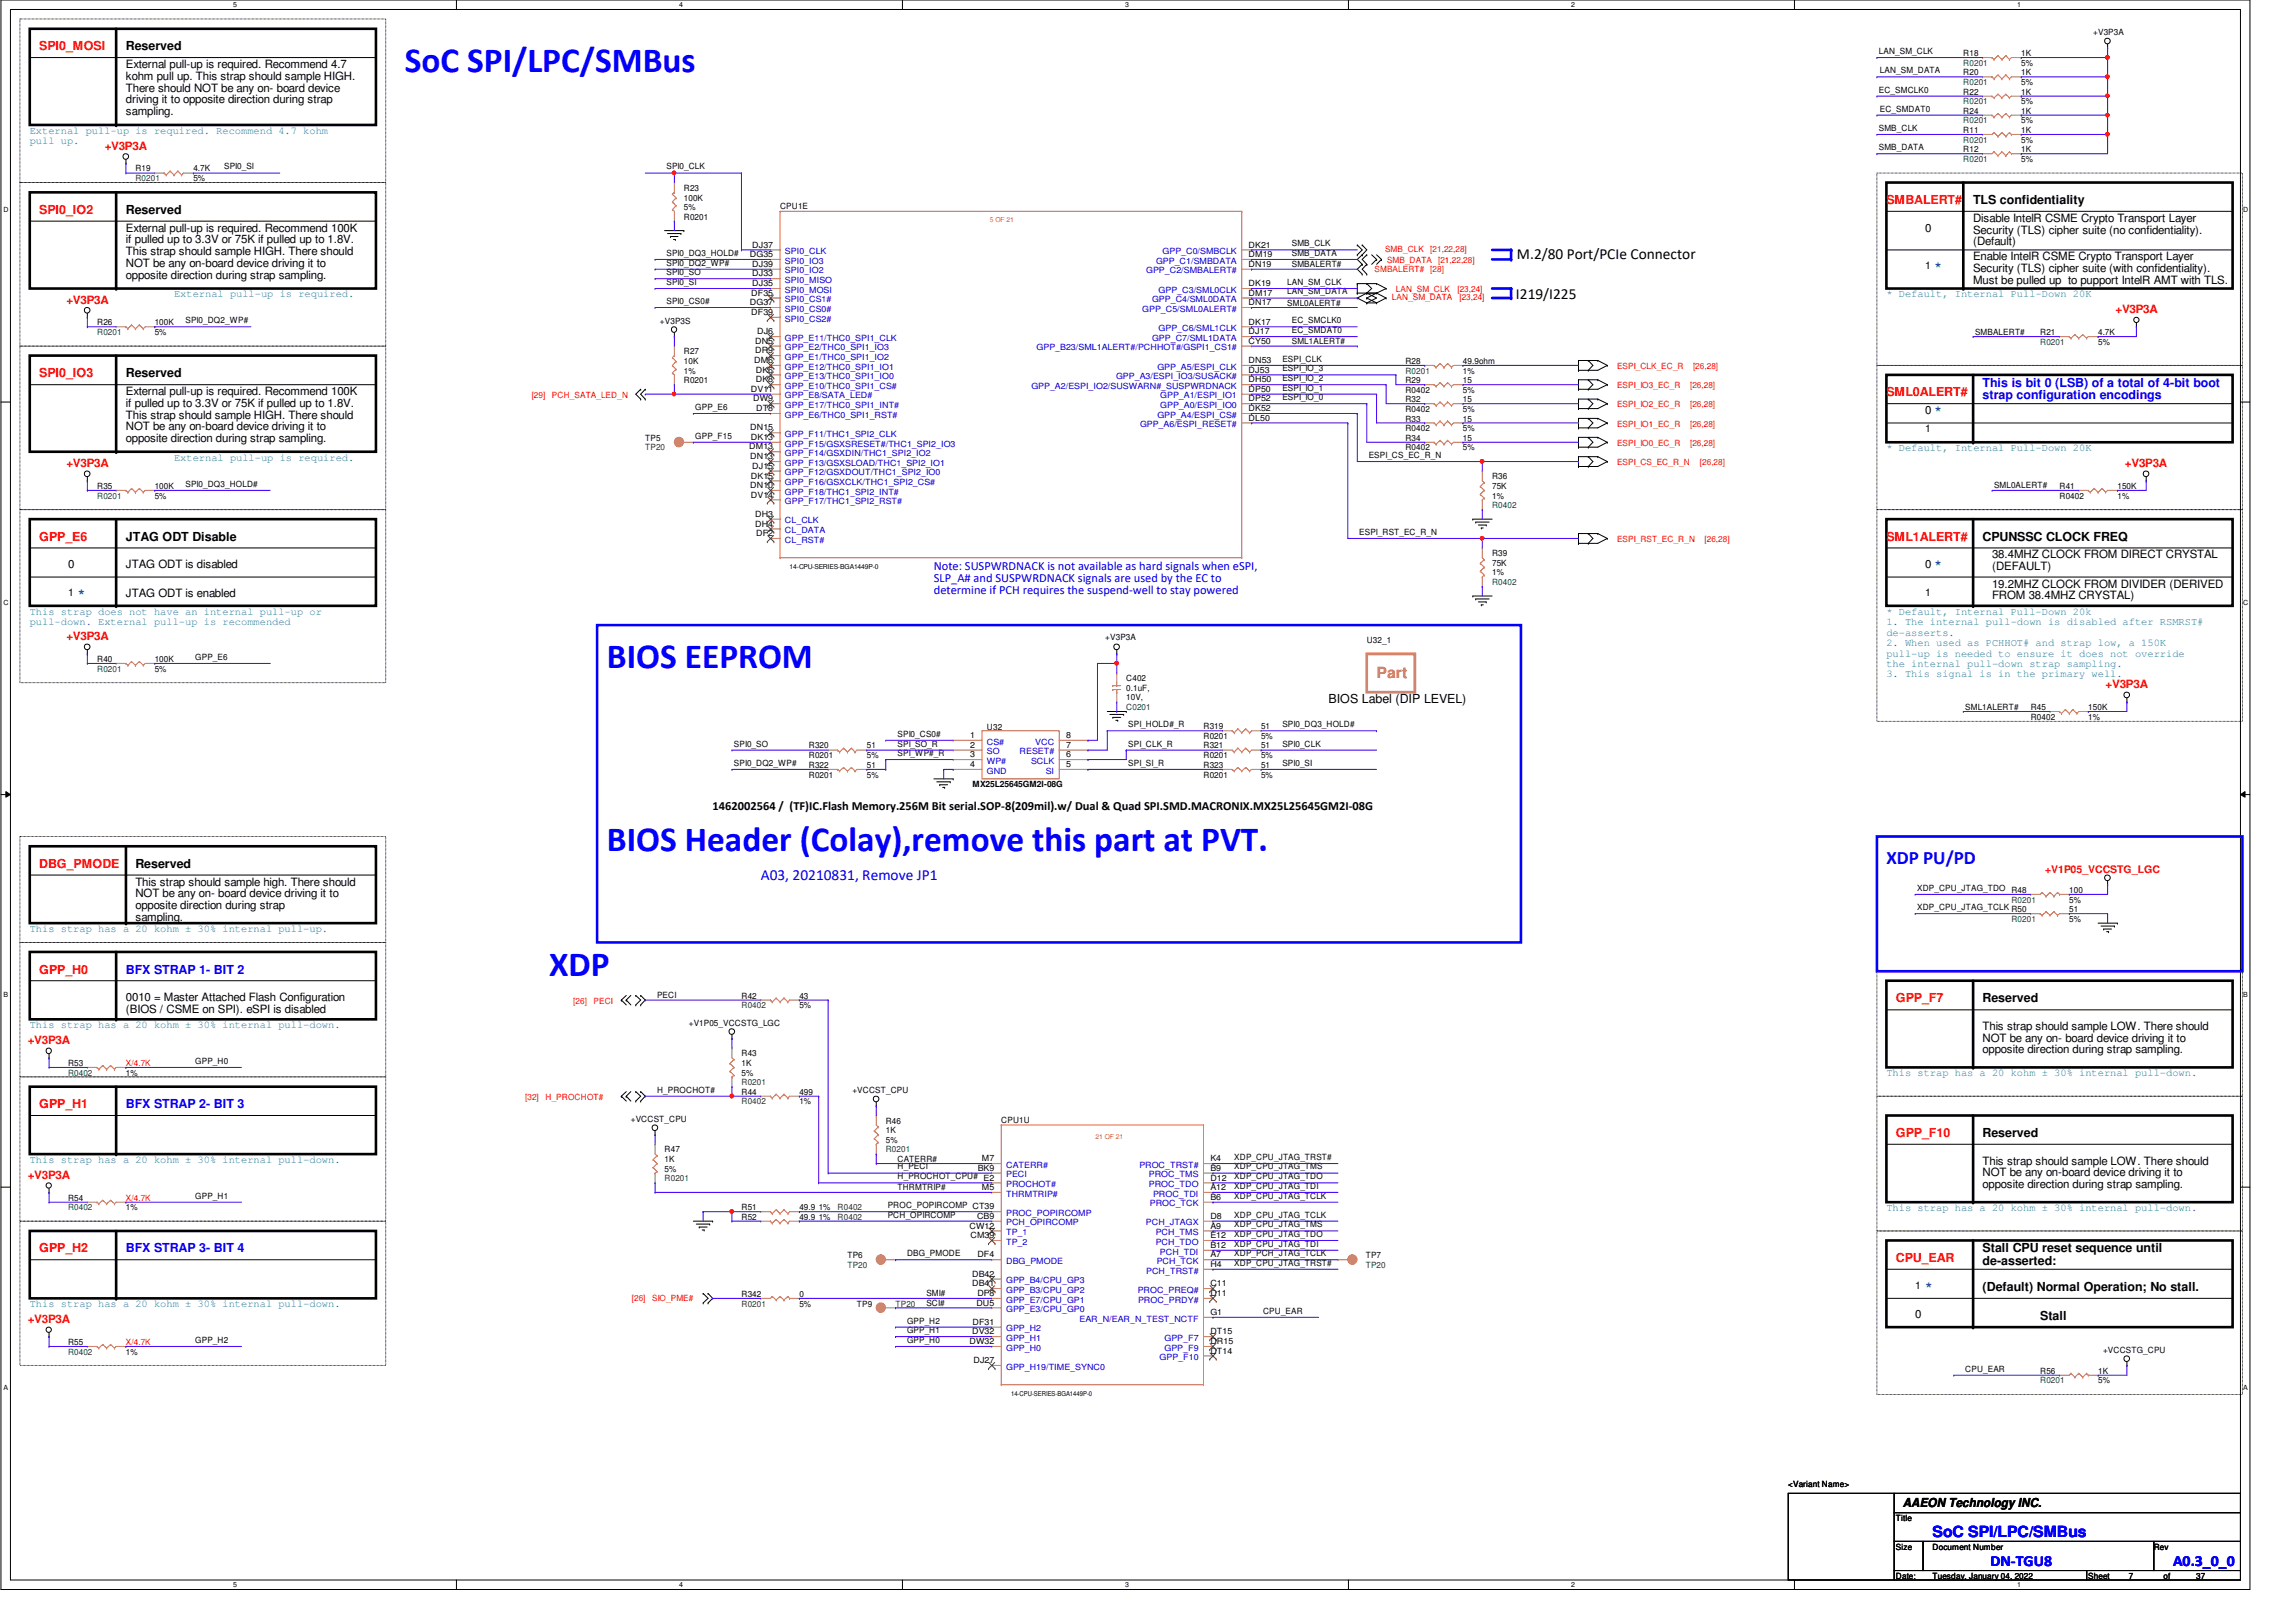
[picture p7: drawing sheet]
<svg xmlns="http://www.w3.org/2000/svg" width="297mm" height="210mm" viewBox="0 0 297 210" stroke-linecap="round" stroke-linejoin="round" font-family="sans-serif">
<defs><g id="words">
<g font-size="4.6" fill="#00f">
<text x="52.4" y="9.3">SoC SPI/LPC/SMBus</text>
<text x="78.5" y="86.5">BIOS EEPROM</text>
<text x="78.5" y="110.2">BIOS Header (Colay),remove this part at PVT.</text>
<text x="71" y="126.3">XDP</text>
</g>
<text font-size="2.5" fill="#00f" x="244" y="111.8">XDP PU/PD</text>
<g font-size="2">
<text x="196.3" y="33.5">M.2/80 Port/PCIe Connector</text>
<text x="196.1" y="38.7">I219/I225</text>
</g>
<text font-size="2" fill="#cc8006" x="178.1" y="87.7">Part</text>
<g font-size="2" fill="#00f">
<text x="98.4" y="113.9">A03, 20210831, Remove JP1</text>
<text x="250" y="198.9">SoC SPI/LPC/SMBus</text>
<text x="257.5" y="202.6">DN-TGU8</text>
<text x="281.1" y="202.6">A0.3_0_0</text>
</g>
<g font-size="1.6" fill="#f00">
<text x="5.1" y="6.5">SPI0_MOSI</text>
<text x="5.1" y="27.6">SPI0_IO2</text>
<text x="244" y="26.4">SMBALERT#</text>
<text x="5.1" y="48.8">SPI0_IO3</text>
<text x="244" y="51.3">SML0ALERT#</text>
<text x="5.1" y="70">GPP_E6</text>
<text x="244" y="70">SML1ALERT#</text>
<text x="5.1" y="112.3">DBG_PMODE</text>
<text x="5.1" y="126">GPP_H0</text>
<text x="245.3" y="129.7">GPP_F7</text>
<text x="5.1" y="143.4">GPP_H1</text>
<text x="245.3" y="147.1">GPP_F10</text>
<text x="5.1" y="162.1">GPP_H2</text>
<text x="245.3" y="163.3">CPU_EAR</text>
</g>
<g font-size="1.6">
<text x="16.3" y="6.5">Reserved</text>
<text x="16.3" y="27.6">Reserved</text>
<text x="255.3" y="26.4">TLS confidentiality</text>
<text x="16.3" y="48.8">Reserved</text>
<text x="16.3" y="70">JTAG ODT Disable</text>
<text x="256.5" y="70">CPUNSSC CLOCK FREQ</text>
<text x="171.9" y="91">BIOS Label (DIP LEVEL)</text>
<text x="92.2" y="104.8">1462002564 / (TF)IC.Flash Memory.256M Bit serial.SOP-8(209mil).w/ Dual &amp; Quad SPI.SMD.MACRONIX.MX25L25645GM2I-08G</text>
<text x="17.5" y="112.3">Reserved</text>
<text x="256.5" y="129.7">Reserved</text>
<text x="256.5" y="147.1">Reserved</text>
<text x="256.5" y="162.1">Stall CPU reset sequence until</text>
<text x="256.5" y="163.7">de-asserted:</text>
<text x="256.5" y="167">(Default) Normal Operation; No stall.</text>
<text x="263.9" y="170.8">Stall</text>
<text x="246.2" y="195.1">AAEON Technology INC.</text>
</g>
<g font-size="1.6" fill="#0080c0">
<text x="250.3" y="34.9">*</text>
<text x="10.1" y="77.3">*</text>
<text x="249" y="166.9">*</text>
</g>
<g font-size="1.6" fill="#00f">
<text x="256.5" y="50">This is bit 0 (LSB) of a total of 4-bit boot</text>
<text x="256.5" y="51.7">strap configuration encodings</text>
<text x="120.8" y="73.7">Note: SUSPWRDNACK is not available as hard signals when eSPI,</text>
<text x="120.8" y="75.3">SLP_A# and SUSPWRDNACK signals are used by the EC to</text>
<text x="120.8" y="76.9">determine if PCH requires the suspend-well to stay powered</text>
<text x="16.3" y="126">BFX STRAP 1- BIT 2</text>
<text x="16.3" y="143.4">BFX STRAP 2- BIT 3</text>
<text x="16.3" y="162.1">BFX STRAP 3- BIT 4</text>
</g>
<g font-size="1.5">
<text x="16.3" y="8.8">External pull-up is required. Recommend 4.7</text>
<text x="16.3" y="10.3">kohm pull up. This strap should sample HIGH.</text>
<text x="16.3" y="11.9">There should NOT be any on- board device</text>
<text x="16.3" y="13.4">driving it to opposite direction during strap</text>
<text x="16.3" y="14.9">sampling.</text>
<text x="16.3" y="30">External pull-up is required. Recommend 100K</text>
<text x="249" y="30">0</text>
<text x="255.3" y="28.7">Disable IntelR CSME Crypto Transport Layer</text>
<text x="16.3" y="31.5">if pulled up to 3.3V or 75K if pulled up to 1.8V.</text>
<text x="16.3" y="33">This strap should sample HIGH. There should</text>
<text x="16.3" y="34.5">NOT be any on-board device driving it to</text>
<text x="255.3" y="33.7">Enable IntelR CSME Crypto Transport Layer</text>
<text x="255.3" y="35.2">Security (TLS) cipher suite (with confidentiality).</text>
<text x="255.3" y="30.2">Security (TLS) cipher suite (no confidentiality).</text>
<text x="255.3" y="31.7">(Default)</text>
<text x="16.3" y="36.1">opposite direction during strap sampling.</text>
<text x="255.3" y="36.7">Must be pulled up to pupport IntelR AMT with TLS.</text>
<text x="16.3" y="51.1">External pull-up is required. Recommend 100K</text>
<text x="16.3" y="52.7">if pulled up to 3.3V or 75K if pulled up to 1.8V.</text>
<text x="249" y="53.6">0 *</text>
<text x="16.3" y="54.2">This strap should sample HIGH. There should</text>
<text x="16.3" y="55.7">NOT be any on-board device driving it to</text>
<text x="16.3" y="57.2">opposite direction during strap sampling.</text>
<text x="8.8" y="73.5">0</text>
<text x="16.3" y="73.5">JTAG ODT is disabled</text>
<text x="16.3" y="77.3">JTAG ODT is enabled</text>
<text x="249" y="73.5">0 *</text>
<text x="257.7" y="72.3">38.4MHZ CLOCK FROM DIRECT CRYSTAL</text>
<text x="257.7" y="73.8">(DEFAULT)</text>
<text x="257.7" y="76">19.2MHZ CLOCK FROM DIVIDER (DERIVED</text>
<text x="257.7" y="77.6">FROM 38.4MHZ CRYSTAL)</text>
<text x="17.5" y="114.6">This strap should sample high. There should</text>
<text x="17.5" y="116.1">NOT be any on- board device driving it to</text>
<text x="17.5" y="117.6">opposite direction during strap</text>
<text x="17.5" y="119.2">sampling.</text>
<text x="16.3" y="129.5">0010 = Master Attached Flash Configuration</text>
<text x="16.3" y="131.1">(BIOS / CSME on SPI). eSPI is disabled</text>
<text x="256.5" y="133.3">This strap should sample LOW. There should</text>
<text x="256.5" y="134.8">NOT be any on- board device driving it to</text>
<text x="256.5" y="136.3">opposite direction during strap sampling.</text>
<text x="256.5" y="150.7">This strap should sample LOW. There should</text>
<text x="256.5" y="152.2">NOT be any on-board device driving it to</text>
<text x="256.5" y="153.8">opposite direction during strap sampling.</text>
<text x="247.8" y="170.6">0</text>
</g>
<g font-size="1.5" fill="#f00">
<text x="13.5" y="19.4">+V3P3A</text>
<text x="8.6" y="39.3">+V3P3A</text>
<text x="273.7" y="40.6">+V3P3A</text>
<text x="8.6" y="60.5">+V3P3A</text>
<text x="274.9" y="60.5">+V3P3A</text>
<text x="8.6" y="82.8">+V3P3A</text>
<text x="272.4" y="89.1">+V3P3A</text>
<text x="3.6" y="135.1">+V3P3A</text>
<text x="3.6" y="152.6">+V3P3A</text>
<text x="3.6" y="171.2">+V3P3A</text>
</g>
<g font-size="1.4" fill="#0080c0">
<text x="3.8" y="17.3">External pull-up is required. Recommend 4.7 kohm</text>
<text x="3.8" y="18.7">pull up.</text>
<text x="22.5" y="38.5">External pull-up is required.</text>
<text x="244" y="38.5">* Default, Internal Pull-Down 20K</text>
<text x="22.5" y="59.6">External pull-up is required.</text>
<text x="244" y="58.4">* Default, Internal Pull-Down 20K</text>
<text x="3.8" y="79.5">This strap does not have an internal pull-up or</text>
<text x="3.8" y="80.9">pull-down. External pull-up is recommended</text>
<text x="244" y="79.5">* Default, Internal Pull-Down 20k</text>
<text x="244" y="80.9">1. The internal pull-down is disabled after RSMRST#</text>
<text x="244" y="82.3">de-asserts.</text>
<text x="244" y="83.6">2. When used as PCHHOT# and strap low, a 150K</text>
<text x="244" y="85">pull-up is needed to ensure it does not override</text>
<text x="244" y="86.3">the internal pull-down strap sampling.</text>
<text x="244" y="87.7">3. This signal is in the primary well.</text>
<text x="3.8" y="120.6">This strap has a 20 kohm ± 30% internal pull-up.</text>
<text x="3.8" y="133.1">This strap has a 20 kohm ± 30% internal pull-down.</text>
<text x="244" y="139.3">This strap has a 20 kohm ± 30% internal pull-down.</text>
<text x="3.8" y="150.5">This strap has a 20 kohm ± 30% internal pull-down.</text>
<text x="244" y="156.7">This strap has a 20 kohm ± 30% internal pull-down.</text>
<text x="3.8" y="169.2">This strap has a 20 kohm ± 30% internal pull-down.</text>
</g>
<g font-size="1.4">
<text x="249" y="34.8">1</text>
<text x="249" y="56">1</text>
<text x="8.8" y="77.1">1</text>
<text x="249" y="77.1">1</text>
<text x="247.8" y="166.8">1</text>
</g>
<text font-size="1.4" fill="#f00" x="264.6" y="113">+V1P05_VCCSTG_LGC</text>
<g font-size="1.1">
<text x="270.8" y="4.5">+V3P3A</text>
<text x="243.1" y="7">LAN_SM_CLK</text>
<text x="243.1" y="12">EC_SMCLK0</text>
<text x="243.2" y="9.5">LAN_SM_DATA</text>
<text x="254" y="7.3">R18</text>
<text x="254" y="9.7">R20</text>
<text x="261.5" y="7.3">1K</text>
<text x="261.5" y="8.5">5%</text>
<text x="261.5" y="9.7">1K</text>
<text x="261.5" y="11">5%</text>
<text x="243.1" y="16.9">SMB_CLK</text>
<text x="243.2" y="14.4">EC_SMDAT0</text>
<text x="254" y="12.2">R22</text>
<text x="254" y="17.2">R11</text>
<text x="254" y="14.7">R24</text>
<text x="261.5" y="12.2">1K</text>
<text x="261.5" y="13.5">5%</text>
<text x="261.5" y="17.2">1K</text>
<text x="261.5" y="14.7">1K</text>
<text x="261.5" y="16">5%</text>
<text x="17.5" y="22.2">R19</text>
<text x="25" y="23.5">5%</text>
<text x="25" y="22.2">4.7K</text>
<text x="29" y="21.9">SPI0_SI</text>
<text x="86.2" y="21.9">SPI0_CLK</text>
<text x="243.1" y="19.4">SMB_DATA</text>
<text x="254" y="19.7">R12</text>
<text x="261.5" y="19.7">1K</text>
<text x="261.5" y="21">5%</text>
<text x="261.5" y="18.5">5%</text>
<text x="88.5" y="24.7">R23</text>
<text x="88.5" y="26">100K</text>
<text x="88.5" y="28.4">R0201</text>
<text x="88.5" y="27.2">5%</text>
<text x="100.9" y="27.1">CPU1E</text>
<text x="86.2" y="34.4">SPI0_DQ2_WP#</text>
<text x="86.2" y="33.1">SPI0_DQ3_HOLD#</text>
<text x="86.2" y="35.6">SPI0_SO</text>
<text x="97" y="33.3">DG35</text>
<text x="97.3" y="32">DJ37</text>
<text x="97.3" y="34.5">DJ39</text>
<text x="97.3" y="35.8">DJ33</text>
<text x="161.5" y="33.3">DM19</text>
<text x="161.5" y="32">DK21</text>
<text x="161.5" y="34.5">DN19</text>
<text x="167.1" y="34.6">SMBALERT#</text>
<text x="167.1" y="31.9">SMB_CLK</text>
<text x="167.1" y="33.1">SMB_DATA</text>
<text x="24" y="41.8">SPI0_DQ2_WP#</text>
<text x="85.4" y="41.9">+V3P3S</text>
<text x="86.2" y="36.9">SPI0_SI</text>
<text x="86.2" y="39.3">SPI0_CS0#</text>
<text x="97" y="39.5">DG37</text>
<text x="97.2" y="38.3">DF35</text>
<text x="97.2" y="40.8">DF39</text>
<text x="97.3" y="37">DJ35</text>
<text x="161.5" y="42">DK17</text>
<text x="161.5" y="39.5">DN17</text>
<text x="161.5" y="38.3">DM17</text>
<text x="161.5" y="37">DK19</text>
<text x="166.5" y="39.5">SML0ALERT#</text>
<text x="166.5" y="38.1">LAN_SM_DATA</text>
<text x="166.5" y="36.9">LAN_SM_CLK</text>
<text x="167.1" y="41.8">EC_SMCLK0</text>
<text x="12.6" y="42.1">R26</text>
<text x="20" y="42.1">100K</text>
<text x="20" y="43.3">5%</text>
<text x="88.5" y="45.8">R27</text>
<text x="88.5" y="47.1">10K</text>
<text x="97.6" y="47">DM6</text>
<text x="97.7" y="45.7">DR9</text>
<text x="97.7" y="44.5">DN5</text>
<text x="98" y="43.3">DJ6</text>
<text x="161.5" y="43.3">DJ17</text>
<text x="161.5" y="44.5">CY50</text>
<text x="161.5" y="47">DN53</text>
<text x="165.9" y="46.8">ESPI_CLK</text>
<text x="167.1" y="44.5">SML1ALERT#</text>
<text x="167.1" y="43.1">EC_SMDAT0</text>
<text x="181.8" y="47.1">R28</text>
<text x="189.3" y="47.1">49.9ohm</text>
<text x="255.5" y="43.3">SMBALERT#</text>
<text x="263.9" y="43.3">R21</text>
<text x="271.4" y="43.3">4.7K</text>
<text x="271.4" y="44.6">5%</text>
<text x="88.5" y="49.6">R0201</text>
<text x="88.5" y="48.3">1%</text>
<text x="90" y="53">GPP_E6</text>
<text x="97.2" y="50.7">DV11</text>
<text x="97.4" y="51.9">DW9</text>
<text x="97.8" y="49.5">DK8</text>
<text x="97.8" y="48.2">DK6</text>
<text x="97.8" y="53.2">DT8</text>
<text x="161.5" y="53.2">DK52</text>
<text x="161.5" y="50.7">DP50</text>
<text x="161.5" y="51.9">DP52</text>
<text x="161.5" y="48.2">DJ53</text>
<text x="161.5" y="49.5">DH50</text>
<text x="165.9" y="48">ESPI_IO_3</text>
<text x="165.9" y="49.3">ESPI_IO_2</text>
<text x="165.9" y="50.5">ESPI_IO_1</text>
<text x="165.9" y="51.8">ESPI_IO_0</text>
<text x="181.8" y="52.1">R32</text>
<text x="181.8" y="53.3">R0402</text>
<text x="181.8" y="49.6">R29</text>
<text x="181.8" y="50.8">R0402</text>
<text x="189.3" y="48.3">1%</text>
<text x="189.3" y="52.1">15</text>
<text x="189.3" y="53.3">5%</text>
<text x="189.3" y="49.6">15</text>
<text x="189.3" y="50.8">5%</text>
<text x="83.5" y="57.1">TP5</text>
<text x="90" y="56.8">GPP_F15</text>
<text x="96.9" y="58.2">DM13</text>
<text x="97.1" y="59.4">DN13</text>
<text x="97.1" y="55.7">DN15</text>
<text x="97.2" y="56.9">DK13</text>
<text x="161.5" y="54.4">DL50</text>
<text x="177.1" y="59.3">ESPI_CS_EC_R_N</text>
<text x="181.8" y="54.6">R33</text>
<text x="181.8" y="55.8">R0402</text>
<text x="181.8" y="57.1">R34</text>
<text x="181.8" y="58.3">R0402</text>
<text x="189.3" y="54.6">15</text>
<text x="189.3" y="55.8">5%</text>
<text x="189.3" y="57.1">15</text>
<text x="189.3" y="58.3">5%</text>
<text x="12.6" y="63.3">R35</text>
<text x="20" y="63.3">100K</text>
<text x="20" y="64.5">5%</text>
<text x="24" y="63">SPI0_DQ3_HOLD#</text>
<text x="97.1" y="63.2">DN10</text>
<text x="97.2" y="61.9">DK15</text>
<text x="97.2" y="64.4">DV14</text>
<text x="97.3" y="60.7">DJ15</text>
<text x="193" y="62">R36</text>
<text x="193" y="63.3">75K</text>
<text x="193" y="64.5">1%</text>
<text x="258" y="63.2">SML0ALERT#</text>
<text x="266.4" y="63.3">R41</text>
<text x="266.4" y="64.5">R0402</text>
<text x="273.9" y="63.3">150K</text>
<text x="273.9" y="64.5">1%</text>
<text x="97.7" y="68.2">DH4</text>
<text x="97.7" y="66.9">DH3</text>
<text x="97.8" y="69.4">DF2</text>
<text x="175.8" y="69.2">ESPI_RST_EC_R_N</text>
<text x="193" y="72">R39</text>
<text x="193" y="73.2">75K</text>
<text x="193" y="74.5">1%</text>
<text x="143" y="82.8">+V3P3A</text>
<text x="176.8" y="83.2">U32_1</text>
<text x="12.6" y="85.7">R40</text>
<text x="20" y="85.7">100K</text>
<text x="20" y="86.9">5%</text>
<text x="25.3" y="85.4">GPP_E6</text>
<text x="145.7" y="88.2">C402</text>
<text x="145.7" y="89.4">0.1uF,</text>
<text x="116.1" y="95.3">SPI0_CS0#</text>
<text x="125.5" y="95.5">1</text>
<text x="127.7" y="94.5">U32</text>
<text x="137.9" y="95.5">8</text>
<text x="145.7" y="90.6">10V,</text>
<text x="146" y="94.1">SPI_HOLD#_R</text>
<text x="155.7" y="94.4">R319</text>
<text x="155.7" y="95.6">R0201</text>
<text x="163.1" y="95.6">5%</text>
<text x="163.1" y="94.4">51</text>
<text x="165.9" y="94.1">SPI0_DQ3_HOLD#</text>
<text x="254.3" y="91.8">SML1ALERT#</text>
<text x="262.7" y="91.9">R45</text>
<text x="262.7" y="93.1">R0402</text>
<text x="270.2" y="91.9">150K</text>
<text x="270.2" y="93.1">1%</text>
<text x="95" y="96.6">SPI0_SO</text>
<text x="95" y="99.1">SPI0_DQ2_WP#</text>
<text x="104.6" y="99.4">R322</text>
<text x="104.6" y="100.6">R0201</text>
<text x="104.6" y="96.9">R320</text>
<text x="104.6" y="98.1">R0201</text>
<text x="112.1" y="99.4">51</text>
<text x="112.1" y="100.6">5%</text>
<text x="112.1" y="96.9">51</text>
<text x="112.1" y="98.1">5%</text>
<text x="116.1" y="97.8">SPI_WP#_R</text>
<text x="116.1" y="96.6">SPI_SO_R</text>
<text x="125.5" y="96.8">2</text>
<text x="125.5" y="98">3</text>
<text x="125.5" y="99.3">4</text>
<text x="125.8" y="101.8">MX25L25645GM2I-08G</text>
<text x="137.9" y="99.3">5</text>
<text x="137.9" y="98">6</text>
<text x="137.9" y="96.8">7</text>
<text x="146" y="96.6">SPI_CLK_R</text>
<text x="146" y="99.1">SPI_SI_R</text>
<text x="155.7" y="99.4">R323</text>
<text x="155.7" y="100.6">R0201</text>
<text x="155.7" y="96.9">R321</text>
<text x="155.7" y="98.1">R0201</text>
<text x="163.1" y="100.6">5%</text>
<text x="163.1" y="98.1">5%</text>
<text x="163.1" y="99.4">51</text>
<text x="163.1" y="96.9">51</text>
<text x="165.9" y="99.1">SPI0_SI</text>
<text x="165.9" y="96.6">SPI0_CLK</text>
<text x="248" y="115.3">XDP_CPU_JTAG_TDO R48</text>
<text x="248" y="117.8">XDP_CPU_JTAG_TCLK R50</text>
<text x="267.7" y="115.5">100</text>
<text x="267.7" y="116.8">5%</text>
<text x="267.7" y="118">51</text>
<text x="267.7" y="119.3">5%</text>
<text x="85" y="129.2">PECI</text>
<text x="95.9" y="129.2">R42</text>
<text x="103.4" y="129.2">43</text>
<text x="103.4" y="130.5">5%</text>
<text x="8.8" y="138">R53</text>
<text x="25.3" y="137.7">GPP_H0</text>
<text x="89.1" y="132.7">+V1P05_VCCSTG_LGC</text>
<text x="95.9" y="136.7">R43</text>
<text x="95.9" y="138">1K</text>
<text x="16.3" y="139.2">1%</text>
<text x="85" y="141.4">H_PROCHOT#</text>
<text x="95.9" y="141.7">R44</text>
<text x="95.9" y="139.2">5%</text>
<text x="103.4" y="141.7">499</text>
<text x="103.4" y="142.9">1%</text>
<text x="110.3" y="141.4">+VCCST_CPU</text>
<text x="81.6" y="145.2">+VCCST_CPU</text>
<text x="86" y="149.1">R47</text>
<text x="114.6" y="145.4">R46</text>
<text x="114.6" y="146.6">1K</text>
<text x="114.6" y="147.9">5%</text>
<text x="129.5" y="145.3">CPU1U</text>
<text x="8.8" y="155.4">R54</text>
<text x="25.3" y="155.1">GPP_H1</text>
<text x="86" y="150.4">1K</text>
<text x="86" y="151.6">5%</text>
<text x="116.1" y="154.1">THRMTRIP#</text>
<text x="116.1" y="152.6">H_PROCHOT_CPU# E2</text>
<text x="116.1" y="150.3">CATERR#</text>
<text x="116.1" y="151.3">H_PECI</text>
<text x="126.5" y="151.5">BK9</text>
<text x="127" y="150.3">M7</text>
<text x="127" y="154">M5</text>
<text x="156.6" y="150.3">K4</text>
<text x="156.6" y="155.3">B6</text>
<text x="156.6" y="152.8">D12</text>
<text x="156.6" y="151.5">B9</text>
<text x="156.6" y="154">A12</text>
<text x="159.7" y="151.3">XDP_CPU_JTAG_TMS</text>
<text x="159.7" y="155.1">XDP_CPU_JTAG_TCLK</text>
<text x="159.7" y="152.6">XDP_CPU_JTAG_TDO</text>
<text x="159.7" y="153.8">XDP_CPU_JTAG_TDI</text>
<text x="159.7" y="150.1">XDP_CPU_JTAG_TRST#</text>
<text x="16.3" y="156.6">1%</text>
<text x="95.9" y="157.9">R52</text>
<text x="95.9" y="156.6">R51</text>
<text x="103.4" y="157.9">49.9</text>
<text x="103.4" y="156.6">49.9</text>
<text x="105.9" y="157.9">1%</text>
<text x="105.9" y="156.6">1%</text>
<text x="114.8" y="156.3">PROC_POPIRCOMP CT39</text>
<text x="114.8" y="157.6">PCH_OPIRCOMP</text>
<text x="125.4" y="159">CW12</text>
<text x="125.6" y="160.2">CM39</text>
<text x="126.4" y="157.7">CB9</text>
<text x="156.6" y="157.7">D8</text>
<text x="156.6" y="159">A9</text>
<text x="156.6" y="161.5">B12</text>
<text x="156.6" y="160.2">E12</text>
<text x="159.7" y="161.3">XDP_CPU_JTAG_TDI</text>
<text x="159.7" y="160.1">XDP_CPU_JTAG_TDO</text>
<text x="159.7" y="157.6">XDP_CPU_JTAG_TCLK</text>
<text x="159.7" y="158.8">XDP_CPU_JTAG_TMS</text>
<text x="95.9" y="167.8">R342</text>
<text x="103.4" y="167.8">0</text>
<text x="109.6" y="162.9">TP6</text>
<text x="117.3" y="162.6">DBG_PMODE</text>
<text x="119.8" y="167.8">SMI#</text>
<text x="125.8" y="166.5">DB41</text>
<text x="125.8" y="165.2">DB42</text>
<text x="126.4" y="162.7">DF4</text>
<text x="126.4" y="167.7">DF8</text>
<text x="156.6" y="167.7">D11</text>
<text x="156.6" y="162.7">A7</text>
<text x="156.6" y="164">H4</text>
<text x="156.6" y="166.5">C11</text>
<text x="159.7" y="162.6">XDP_PCH_JTAG_TCLK</text>
<text x="159.7" y="163.8">XDP_CPU_JTAG_TRST#</text>
<text x="176.7" y="162.9">TP7</text>
<text x="25.3" y="173.8">GPP_H2</text>
<text x="103.4" y="169.1">5%</text>
<text x="110.9" y="169.1">TP9</text>
<text x="117.3" y="173.8">GPP_H0</text>
<text x="117.3" y="172.5">GPP_H1</text>
<text x="117.3" y="171.3">GPP_H2</text>
<text x="119.8" y="169">SCI#</text>
<text x="125.4" y="173.9">DW32</text>
<text x="125.8" y="172.7">DV32</text>
<text x="125.8" y="171.4">DF31</text>
<text x="126.3" y="169">DU5</text>
<text x="156.6" y="170.2">G1</text>
<text x="156.6" y="172.7">DT15</text>
<text x="156.6" y="173.9">DR15</text>
<text x="163.4" y="170">CPU_EAR</text>
<text x="8.8" y="174">R55</text>
<text x="16.3" y="175.3">1%</text>
<text x="125.9" y="176.4">DJ27</text>
<text x="156.6" y="175.2">DT14</text>
<text x="254.3" y="177.5">CPU_EAR</text>
<text x="263.9" y="177.8">R56</text>
<text x="271.4" y="177.8">1K</text>
<text x="271.4" y="179">5%</text>
<text x="272.1" y="175">+VCCSTG_CPU</text>
<text x="231.3" y="192.4">&lt;Variant Name&gt;</text>
<text x="245.3" y="196.8">Title</text>
<text x="245.3" y="200.5">Size</text>
<text x="250" y="200.5">Document Number</text>
<text x="278.6" y="200.5">Rev</text>
<text x="245.3" y="204.3">Date:</text>
<text x="250" y="204.3">Tuesday, January 04, 2022</text>
<text x="270.2" y="204.3">Sheet</text>
<text x="275.4" y="204.3">7</text>
<text x="279.9" y="204.3">of</text>
<text x="284.1" y="204.3">37</text>
</g>
<g font-size="1.1" fill="#008000">
<text x="254" y="8.5">R0201</text>
<text x="254" y="11">R0201</text>
<text x="254" y="13.5">R0201</text>
<text x="254" y="16">R0201</text>
<text x="17.5" y="23.5">R0201</text>
<text x="254" y="21">R0201</text>
<text x="254" y="18.5">R0201</text>
<text x="12.6" y="43.3">R0201</text>
<text x="263.9" y="44.6">R0201</text>
<text x="181.8" y="48.3">R0201</text>
<text x="83.5" y="58.3">TP20</text>
<text x="12.6" y="64.5">R0201</text>
<text x="193" y="65.7">R0402</text>
<text x="193" y="75.7">R0402</text>
<text x="12.6" y="86.9">R0201</text>
<text x="145.7" y="91.9">C0201</text>
<text x="260.2" y="116.8">R0201</text>
<text x="260.2" y="119.3">R0201</text>
<text x="95.9" y="130.5">R0402</text>
<text x="8.8" y="139.2">R0402</text>
<text x="95.9" y="142.9">R0402</text>
<text x="95.9" y="140.4">R0201</text>
<text x="114.6" y="149.1">R0201</text>
<text x="86" y="152.9">R0201</text>
<text x="8.8" y="156.6">R0402</text>
<text x="108.4" y="157.9">R0402</text>
<text x="108.4" y="156.6">R0402</text>
<text x="109.6" y="164.1">TP20</text>
<text x="176.7" y="164.1">TP20</text>
<text x="95.9" y="169.1">R0201</text>
<text x="115.9" y="169.1">TP20</text>
<text x="8.8" y="175.3">R0402</text>
<text x="263.9" y="179">R0201</text>
</g>
<g font-size="1.1" fill="#00c">
<text x="101.6" y="32.9">SPI0_CLK</text>
<text x="101.6" y="35.4">SPI0_IO2</text>
<text x="101.6" y="34.1">SPI0_IO3</text>
<text x="148.3" y="35.4">GPP_C2/SMBALERT#</text>
<text x="149.6" y="34.1">GPP_C1/SMBDATA</text>
<text x="150.4" y="32.9">GPP_C0/SMBCLK</text>
<text x="101.6" y="40.3">SPI0_CS0#</text>
<text x="101.6" y="36.6">SPI0_MISO</text>
<text x="101.6" y="37.9">SPI0_MOSI</text>
<text x="101.6" y="39.1">SPI0_CS1#</text>
<text x="101.6" y="41.6">SPI0_CS2#</text>
<text x="147.8" y="40.3">GPP_C5/SML0ALERT#</text>
<text x="149.1" y="39.1">GPP_C4/SML0DATA</text>
<text x="149.9" y="37.9">GPP_C3/SML0CLK</text>
<text x="101.6" y="47.8">GPP_E12/THC0_SPI1_IO1</text>
<text x="101.6" y="46.6">GPP_E1/THC0_SPI1_IO2</text>
<text x="101.6" y="45.3">GPP_E2/THC0_SPI1_IO3</text>
<text x="101.6" y="44.1">GPP_E11/THC0_SPI1_CLK</text>
<text x="134.1" y="45.3">GPP_B23/SML1ALERT#/PCHHOT#/GSPI1_CS1#</text>
<text x="149.1" y="44.1">GPP_C7/SML1DATA</text>
<text x="149.7" y="47.8">GPP_A5/ESPI_CLK</text>
<text x="149.9" y="42.8">GPP_C6/SML1CLK</text>
<text x="101.6" y="52.8">GPP_E17/THC0_SPI1_INT#</text>
<text x="101.6" y="51.6">GPP_E8/SATA_LED#</text>
<text x="101.6" y="50.3">GPP_E10/THC0_SPI1_CS#</text>
<text x="101.6" y="49.1">GPP_E13/THC0_SPI1_IO0</text>
<text x="133.4" y="50.3">GPP_A2/ESPI_IO2/SUSWARN#_SUSPWRDNACK</text>
<text x="144.4" y="49.1">GPP_A3/ESPI_IO3/SUSACK#</text>
<text x="150.1" y="51.6">GPP_A1/ESPI_IO1</text>
<text x="150.1" y="52.8">GPP_A0/ESPI_IO0</text>
<text x="101.6" y="56.6">GPP_F11/THC1_SPI2_CLK</text>
<text x="101.6" y="59">GPP_F14/GSXDIN/THC1_SPI2_IO2</text>
<text x="101.6" y="54.1">GPP_E6/THC0_SPI1_RST#</text>
<text x="101.6" y="57.8">GPP_F15/GSXSRESET#/THC1_SPI2_IO3</text>
<text x="147.5" y="55.3">GPP_A6/ESPI_RESET#</text>
<text x="149.7" y="54.1">GPP_A4/ESPI_CS#</text>
<text x="101.6" y="62.8">GPP_F16/GSXCLK/THC1_SPI2_CS#</text>
<text x="101.6" y="60.3">GPP_F13/GSXSLOAD/THC1_SPI2_IO1</text>
<text x="101.6" y="64">GPP_F18/THC1_SPI2_INT#</text>
<text x="101.6" y="65.2">GPP_F17/THC1_SPI2_RST#</text>
<text x="101.6" y="61.5">GPP_F12/GSXDOUT/THC1_SPI2_IO0</text>
<text x="101.6" y="69">CL_DATA</text>
<text x="101.6" y="70.2">CL_RST#</text>
<text x="101.6" y="67.7">CL_CLK</text>
<text x="127.7" y="96.4">CS#</text>
<text x="127.7" y="97.6">SO</text>
<text x="127.7" y="98.8">WP#</text>
<text x="127.7" y="100.1">GND</text>
<text x="131.9" y="97.6">RESET#</text>
<text x="133.4" y="98.8">SCLK</text>
<text x="133.9" y="96.4">VCC</text>
<text x="135.3" y="100.1">SI</text>
<text x="130.2" y="152.4">PECI</text>
<text x="130.2" y="151.1">CATERR#</text>
<text x="130.2" y="154.9">THRMTRIP#</text>
<text x="130.2" y="153.6">PROCHOT#</text>
<text x="147.4" y="151.1">PROC_TRST#</text>
<text x="148.6" y="153.6">PROC_TDO</text>
<text x="148.6" y="152.4">PROC_TMS</text>
<text x="149.2" y="154.9">PROC_TDI</text>
<text x="130.2" y="158.6">PCH_OPIRCOMP</text>
<text x="130.2" y="157.4">PROC_POPIRCOMP</text>
<text x="130.2" y="159.9">TP_1</text>
<text x="130.2" y="161.1">TP_2</text>
<text x="148.2" y="158.6">PCH_JTAGX</text>
<text x="148.8" y="156.1">PROC_TCK</text>
<text x="149.5" y="159.9">PCH_TMS</text>
<text x="149.5" y="161.1">PCH_TDO</text>
<text x="130.2" y="163.6">DBG_PMODE</text>
<text x="130.2" y="167.3">GPP_B3/CPU_GP2</text>
<text x="130.2" y="166.1">GPP_B4/CPU_GP3</text>
<text x="147.2" y="167.3">PROC_PREQ#</text>
<text x="148.3" y="164.8">PCH_TRST#</text>
<text x="149.6" y="163.6">PCH_TCK</text>
<text x="150.1" y="162.3">PCH_TDI</text>
<text x="130.2" y="172.3">GPP_H2</text>
<text x="130.2" y="173.5">GPP_H1</text>
<text x="130.2" y="169.8">GPP_E3/CPU_GP0</text>
<text x="130.2" y="168.6">GPP_E7/CPU_GP1</text>
<text x="139.7" y="171">EAR_N/EAR_N_TEST_NCTF</text>
<text x="147.2" y="168.6">PROC_PRDY#</text>
<text x="150.7" y="173.5">GPP_F7</text>
<text x="130.2" y="174.8">GPP_H0</text>
<text x="130.2" y="177.2">GPP_H19/TIME_SYNC0</text>
<text x="150" y="176">GPP_F10</text>
<text x="150.7" y="174.8">GPP_F9</text>
</g>
<g font-size="1.1" fill="#f00">
<text x="177.8" y="35.1">SMBALERT# [28]</text>
<text x="179.2" y="32.6">SMB_CLK</text>
<text x="179.4" y="34">SMB_DATA</text>
<text x="185" y="32.6">[21,22,28]</text>
<text x="186.1" y="34">[21,22,28]</text>
<text x="180.1" y="38.9">LAN_SM_DATA</text>
<text x="180.6" y="37.8">LAN_SM_CLK</text>
<text x="188.5" y="37.8">[23,24]</text>
<text x="188.8" y="38.9">[23,24]</text>
<text x="209.2" y="47.7">ESPI_CLK_EC_R</text>
<text x="219" y="47.7">[26,28]</text>
<text x="68.8" y="51.6">[29]</text>
<text x="71.4" y="51.6">PCH_SATA_LED_N</text>
<text x="209.2" y="50.2">ESPI_IO3_EC_R</text>
<text x="209.2" y="52.7">ESPI_IO2_EC_R</text>
<text x="218.6" y="50.2">[26,28]</text>
<text x="218.6" y="52.7">[26,28]</text>
<text x="209.2" y="55.2">ESPI_IO1_EC_R</text>
<text x="209.2" y="57.7">ESPI_IO0_EC_R</text>
<text x="218.6" y="55.2">[26,28]</text>
<text x="218.6" y="57.7">[26,28]</text>
<text x="209.2" y="60.2">ESPI_CS_EC_R_N</text>
<text x="219.9" y="60.2">[26,28]</text>
<text x="209.2" y="70.1">ESPI_RST_EC_R_N</text>
<text x="220.5" y="70.1">[26,28]</text>
<text x="74.2" y="129.9">[26]</text>
<text x="76.8" y="129.9">PECI</text>
<text x="16.3" y="138">X/4.7K</text>
<text x="67.9" y="142.3">[32]</text>
<text x="70.6" y="142.3">H_PROCHOT#</text>
<text x="16.3" y="155.4">X/4.7K</text>
<text x="81.7" y="168.3">[26]</text>
<text x="84.4" y="168.3">SIO_PME#</text>
<text x="16.3" y="174">X/4.7K</text>
</g>
<g font-size=".9">
<text x="30.2" y=".9">5</text>
<text x="87.9" y=".9">4</text>
<text x="145.6" y=".9">3</text>
<text x="203.3" y=".9">2</text>
<text x="261" y=".9">1</text>
<text x=".5" y="27.4">D</text>
<text x="290.2" y="27.4">D</text>
<text x="102.1" y="73.6">14-CPU-SERIES-BGA1449P-0</text>
<text x=".5" y="78.2">C</text>
<text x="290.2" y="78.2">C</text>
<text x=".5" y="129">B</text>
<text x="290.2" y="129">B</text>
<text x=".5" y="179.8">A</text>
<text x="290.2" y="179.8">A</text>
<text x="130.8" y="180.6">14-CPU-SERIES-BGA1449P-0</text>
<text x="30.2" y="205.4">5</text>
<text x="87.9" y="205.4">4</text>
<text x="145.6" y="205.4">3</text>
<text x="203.3" y="205.4">2</text>
<text x="261" y="205.4">1</text>
</g>
<g font-size=".9" fill="#cc8006">
<text x="128.1" y="28.8">5 OF 21</text>
<text x="141.7" y="147.4">21 OF 21</text>
</g>
</g></defs>
<path d="M.1 0h291v205.7h-291zM1.4 1.2h288.5v203.3h-288.5z" fill="none" stroke="#000" stroke-width=".13"/>
<g fill="#fff">
<path d="M30.2 .1h.5v1h-.5z"/>
<path d="M30.2 204.6h.5v1h-.5z"/>
</g>
<path d="M59.1 0v1.2M59.1 204.5v1.2" fill="none" stroke="#000" stroke-width=".13"/>
<g fill="#fff">
<path d="M87.9 .1h.5v1h-.5z"/>
<path d="M87.9 204.6h.5v1h-.5z"/>
</g>
<path d="M116.8 0v1.2M116.8 204.5v1.2" fill="none" stroke="#000" stroke-width=".13"/>
<g fill="#fff">
<path d="M145.6 .1h.5v1h-.5z"/>
<path d="M145.6 204.6h.5v1h-.5z"/>
</g>
<path d="M174.5 0v1.2M174.5 204.5v1.2" fill="none" stroke="#000" stroke-width=".13"/>
<g fill="#fff">
<path d="M203.3 .1h.5v1h-.5z"/>
<path d="M203.3 204.6h.5v1h-.5z"/>
</g>
<path d="M232.2 0v1.2M232.2 204.5v1.2" fill="none" stroke="#000" stroke-width=".13"/>
<g fill="#fff">
<path d="M261 .1h.5v1h-.5z"/>
<path d="M261 204.6h.5v1h-.5z"/>
<path d="M.5 26.6h.6v1h-.6z"/>
<path d="M290.2 26.6h.6v1h-.6z"/>
<path d="M.5 77.4h.6v1h-.6z"/>
<path d="M290.2 77.4h.6v1h-.6z"/>
</g>
<path d="M.1 52h1.3M289.9 52h1.2" fill="none" stroke="#000" stroke-width=".13"/>
<g fill="#fff">
<path d="M.5 128.2h.6v1h-.6z"/>
<path d="M290.2 128.2h.6v1h-.6z"/>
</g>
<path d="M.1 102.8h1.3M.8 102.4l.6 .4-.6 .4zM289.9 102.8l.5-.4v.8zM289.9 102.8h1.2" fill="none" stroke="#000" stroke-width=".13"/>
<path d="M.8 102.4l.6 .4-.6 .4zM289.9 102.8l.5-.4v.8z" fill="#000"/>
<g fill="#fff">
<path d="M.5 179h.5v1h-.5z"/>
<path d="M290.2 179h.5v1h-.5z"/>
</g>
<g fill="none" stroke="#000" stroke-width=".13">
<path d="M2.6 2.5h47.3v21.1h-47.3zM3.8 7.5h44.8M48.6 7.5h.1M2.6 23.6h47.3v21.2h-47.3zM3.8 28.6h44.8M48.6 28.6h.1M242.8 22.4h47.3v24.9h-47.3zM244 27.3h44.8M244 32.3h44.8M288.8 27.3h.1M288.8 32.3h.1M2.6 44.8h47.3v21.2h-47.3z"/>
<path d="M3.8 49.8h44.8M48.6 49.8h.1M2.6 66h47.3v22.3h-47.3zM3.8 70.9h44.8M3.8 74.7h44.8M48.6 70.9h.1M48.6 74.7h.1M2.6 108.2h47.3v13.8h-47.3zM3.8 113.2h44.8M48.6 113.2h.1M2.6 122h47.3v17.4h-47.3zM2.6 139.4h47.3v18.6h-47.3z"/>
<path d="M3.8 126.9h44.8M48.6 126.9h.1M242.8 125.7h47.3v16.2h-47.3zM244 130.7h44.8M288.8 130.7h.1M.1 153.6h1.3M2.6 158h47.3v18.7h-47.3zM3.8 144.4h44.8M48.6 144.4h.1M242.8 141.9h47.3v17.4h-47.3zM242.8 159.3h47.3v21.2h-47.3zM244 148.1h44.8"/>
<path d="M288.8 148.1h.1M289.9 153.6h1.2M3.8 163h44.8M48.6 163h.1M244 164.3h44.8M244 168h44.8M288.8 164.3h.1M288.8 168h.1"/>
</g>
<path d="M193 32.3h2.5M242.8 108.2h47.3v17.5h-47.3z" fill="none" stroke="#00f" stroke-width=".34"/>
<g fill="none" stroke="#000" stroke-width=".34">
<path d="M3.8 3.7h44.8v12.5h-44.8zM15 3.7v12.5M3.8 24.9h44.8v12.4h-44.8zM15 24.9v12.4M244 23.6h44.8v13.7h-44.8zM254 23.6v13.7M3.8 46h44.8v12.5h-44.8zM15 46v12.5M3.8 67.2h44.8v11.2h-44.8zM15 67.2v11.2M3.8 109.5h44.8v10h-44.8zM16.3 109.5v10"/>
<path d="M3.8 123.2h44.8v8.7h-44.8zM15 123.2v8.7M244 126.9h44.8v11.2h-44.8zM255.3 126.9v11.2M3.8 140.6h44.8v8.8h-44.8zM3.8 159.3h44.8v8.7h-44.8zM15 140.6v8.8M15 159.3v8.7M244 144.4h44.8v11.2h-44.8zM255.3 144.4v11.2M244 160.5h44.8v11.2h-44.8zM255.3 160.5v11.2"/>
</g>
<g fill="#000">
<circle cx="15" cy="16.2" r=".17"/>
<circle cx="15" cy="37.3" r=".17"/>
<circle cx="254" cy="37.3" r=".17"/>
<circle cx="15" cy="58.5" r=".17"/>
<circle cx="15" cy="78.4" r=".17"/>
<circle cx="16.3" cy="119.5" r=".17"/>
<circle cx="15" cy="131.9" r=".17"/>
<circle cx="255.3" cy="138.1" r=".17"/>
<circle cx="15" cy="149.4" r=".17"/>
<circle cx="255.3" cy="155.6" r=".17"/>
<circle cx="15" cy="168" r=".17"/>
<circle cx="255.3" cy="171.7" r=".17"/>
</g>
<circle cx="195.5" cy="32.3" r=".17" fill="#00f"/>
<path d="M193 33.6h2.5" fill="none" stroke="#00f" stroke-width=".34"/>
<circle cx="195.5" cy="33.6" r=".17" fill="#00f"/>
<path d="M195.5 32.3v1.3" fill="none" stroke="#00f" stroke-width=".34"/>
<circle cx="195.5" cy="32.3" r=".17" fill="#00f"/>
<path d="M193 37.3h2.5" fill="none" stroke="#00f" stroke-width=".34"/>
<circle cx="195.5" cy="37.3" r=".17" fill="#00f"/>
<path d="M193 38.6h2.5" fill="none" stroke="#00f" stroke-width=".34"/>
<circle cx="195.5" cy="38.6" r=".17" fill="#00f"/>
<path d="M195.5 37.3v1.3" fill="none" stroke="#00f" stroke-width=".34"/>
<circle cx="195.5" cy="37.3" r=".17" fill="#00f"/>
<path d="M244 48.5h44.8v8.7h-44.8zM255.3 48.5v8.7M244 67.2h44.8v11.2h-44.8zM255.3 67.2v11.2" fill="none" stroke="#000" stroke-width=".34"/>
<g fill="none" stroke="#000" stroke-width=".13">
<path d="M272.7 6.2h.1M272.7 5.7v.5M16.3 21.1h.1M16.3 20.7v.4M86 29.8h2.5M86.4 30.2h1.7M86.7 30.6h.1M86.7 30.6h1M87.1 31h.3M87.4 31h.1M88.1 30.2h.1M88.5 29.8h.1"/>
<path d="M175.6 38.6h.1M175.6 37.9h.1M175.6 36.7h.1M175.6 31.7h.1M175.6 33h.1M175.6 37.9h2.5M175.6 38.6l1.2 .6M175.6 36.7h2.5M175.6 36.7v1.2M175.6 31.7l.6 .6-.6 .7M176.2 31.7h.1M176.2 33h.1"/>
<path d="M176.2 34.2h.1M176.2 35.5h.1M176.2 31.7l.6 .6-.6 .7M176.2 33l-.6 .6 .6 .6M176.2 34.2l-.6 .6 .6 .7M176.8 37.9h.1M176.8 39.2h.1M176.8 38.6h.1M176.8 36.7h.1M176.8 34.2h.1M176.8 33h.1M176.8 35.5h.1"/>
<path d="M176.8 39.2h1.3M176.8 37.9l-1.2 .7M176.8 37.9l1.3 .7-1.3 .6M176.8 38.6l1.3 .6M176.8 36.7l.7 .6-.7 .6M176.8 33l-.6 .6 .6 .6M176.8 34.2l-.6 .6 .6 .7M177.5 33l.6 .6M178.1 39.2h.1M178.1 37.9h.1M178.1 36.7h.1M178.1 33.6h.1"/>
<path d="M178.1 37.9l1.2 .7M178.1 37.9l-1.3 .7M178.1 36.7l1.2 .6M178.1 33.6l-.6 .6M178.1 33l.6 .6M178.7 33.6h.1M178.7 33.6l-.6 .6M179.3 38.6h.1M179.3 37.3h.1M179.3 38.6l-1.2 .6M179.3 37.3l-1.2 .6M11.3 41.1h.1"/>
<path d="M11.3 40.6v.5M82.9 50.4h.1M82.9 51.6h.1M82.9 50.4l-.6 .6 .6 .6M83.5 50.4h.1M83.5 51.6h.1M83.5 50.4l-.6 .6 .6 .6M87.2 43.6h.1M87.2 43.1v.5M204.2 47.9h.1M204.2 46.7h.1M204.2 50.4h.1"/>
<path d="M204.2 49.1h.1M204.2 52.9h.1M204.2 51.6h.1M204.2 55.4h.1M204.2 54.1h.1M204.2 57.9h.1M204.2 56.6h.1M204.2 59.1h.1M204.2 46.7h2.5M204.2 46.7v1.2M204.2 49.1v1.3M204.2 51.6v1.3"/>
<path d="M204.2 54.1v1.3M204.2 56.6v1.3M204.2 59.1v1.3M204.2 49.1h2.5M204.2 51.6h2.5M204.2 54.1h2.5M204.2 56.6h2.5M204.2 59.1h2.5M205.5 47.9h.1M205.5 46.7h.1M205.5 50.4h.1M205.5 49.1h.1"/>
<path d="M205.5 52.9h.1M205.5 51.6h.1M205.5 55.4h.1M205.5 54.1h.1M205.5 57.9h.1M205.5 56.6h.1M205.5 59.1h.1M205.5 46.7l.6 .6-.6 .6M205.5 49.1l.6 .7-.6 .6M205.5 51.6l.6 .6-.6 .7M205.5 54.1l.6 .6-.6 .7M205.5 56.6l.6 .6-.6 .7"/>
<path d="M205.5 59.1l.6 .6-.6 .7M206.7 46.7h.1M206.7 49.1h.1M206.7 51.6h.1M206.7 54.1h.1M206.7 56.6h.1M206.7 59.1h.1M206.7 46.7l1.2 .6M206.7 49.1l1.2 .7M206.7 51.6l1.2 .6M206.7 54.1l1.2 .6M206.7 56.6l1.2 .6"/>
<path d="M206.7 59.1l1.2 .6M207.9 47.3h.1M207.9 49.8h.1M207.9 52.2h.1M207.9 54.7h.1M207.9 57.2h.1M207.9 59.7h.1M207.9 47.3l-1.2 .6h-2.5M207.9 49.8l-1.2 .6h-2.5M207.9 52.2l-1.2 .7h-2.5M207.9 54.7l-1.2 .7h-2.5M207.9 57.2l-1.2 .7h-2.5"/>
<path d="M207.9 59.7l-1.2 .7h-2.5M242.8 47.3h47.3v18.7h-47.3zM244 52.2h44.8M244 54.7h44.8M276.4 42.3h.1M276.4 41.8v.5M288.8 52.2h.1M288.8 54.7h.1M11.3 62.2h.1M11.3 61.7v.5M190.5 77.1h.1M190.5 67.2h.1"/>
<path d="M190.5 77.1h2.5M190.5 67.2h2.5M190.9 77.5h.1M190.9 67.6h.1M190.9 77.5h1.8M190.9 67.6h1.8M191.3 77.9h1M191.3 67.9h1M191.6 78.3h.1M191.6 68.3h.1M191.6 78.3h.3M191.6 68.3h.3"/>
<path d="M192.3 77.9h.1M192.3 67.9h.1M204.2 60.4h.1M204.2 70.3h.1M204.2 69h.1M204.2 69v1.3M204.2 69h2.5M205.5 60.4h.1M205.5 70.3h.1M205.5 69h.1M205.5 69l.6 .7-.6 .6M206.7 69h.1"/>
<path d="M206.7 69l1.2 .7M207.9 69.7h.1M207.9 69.7l-1.2 .6h-2.5M242.8 66h47.3v27.3h-47.3zM244 74.7h44.8M244 70.9h44.8M277.7 62.2h.1M277.7 61.7v.5M288.8 74.7h.1M288.8 70.9h.1M11.3 84.6h.1M11.3 84.1v.5"/>
<path d="M143.3 92.1h2.4M143.6 92.5h1.8M144 92.8h.1M144 92.8h1M144.4 93.2h.2M144.5 84.6h.1M144.5 84.1v.5M144.6 93.2h.1M145.4 92.5h.1M145.7 92.1h.1M275.2 90.8h.1M275.2 90.3v.5"/>
<path d="M120.8 100.8h2.5M121.2 101.2h1.7M121.6 101.6h.1M121.6 101.6h1M122 101.9h.2M122.2 101.9h.1M122.9 101.2h.1M123.3 100.8h.1M271.4 119.5h2.5M271.8 119.8h1.8M272.7 114.5h.1M272.7 114v.5"/>
<path d="M273.6 119.8h.1M273.9 119.5h.1M6.3 136.9h.1M6.3 136.4v.5M80.4 129.4h.1M80.4 129.4l.6 .6M81 129.4h.1M81 129.4l.6 .6M81 128.8l-.6 .6M81.6 128.8l-.6 .6M82.3 130h.1M82.3 128.8h.1"/>
<path d="M82.3 128.8l.6 .6-.6 .6M82.9 128.8h.1M82.9 130h.1M82.9 128.8l.6 .6-.6 .6M94.7 134.4h.1M94.7 133.9v.5M272.2 120.2h.1M272.2 120.2h1M272.5 120.6h.3M272.8 120.6h.1M6.3 154.3h.1M6.3 153.8v.5"/>
<path d="M80.4 141.9h.1M80.4 141.9l.6 .6M81 141.9h.1M81 141.9l.6 .6M81 141.3l-.6 .6M81.6 141.3l-.6 .6M82.3 142.5h.1M82.3 141.3h.1M82.3 141.3l.6 .6-.6 .6M82.9 141.3h.1M82.9 142.5h.1M82.9 141.3l.6 .6-.6 .6"/>
<path d="M84.7 146.9h.1M84.7 146.3v.6M89.7 158h2.5M90.1 158.4h1.7M90.5 158.8h.1M90.5 158.8h1M90.8 159.2h.3M91.1 159.2h.1M91.8 158.4h.1M92.2 158h.1M113.4 143.1h.1M113.4 142.6v.5"/>
<path d="M6.3 173h.1M6.3 172.5v.5M91 167.4h.1M91 168.6h.1M91 167.4l.6 .6-.6 .6M91.6 168.6h.1M91.6 167.4h.1M91.6 167.4l.6 .6-.6 .6M275.2 176.7h.1M275.2 176.2v.5M231.3 193.3h13.8v11.2h-13.8zM245.1 193.3h44.8v2.4h-44.8z"/>
<path d="M245.1 195.7h44.8v3.8h-44.8zM245.1 199.5h3.7v3.7h-3.7zM248.8 199.5h29.8v3.7h-29.8zM278.6 199.5h11.3v3.7h-11.3zM245.1 203.2h24.9v1.3h-24.9zM270 203.2h19.9v1.3h-19.9z"/>
<circle cx="272.6" cy="5.3" r=".37"/>
<circle cx="16.3" cy="20.3" r=".37"/>
<circle cx="11.3" cy="40.1" r=".37"/>
<circle cx="87.2" cy="42.6" r=".35"/>
<circle cx="276.4" cy="41.4" r=".34"/>
<circle cx="11.3" cy="61.3" r=".37"/>
<circle cx="277.6" cy="61.3" r=".37"/>
<circle cx="11.3" cy="83.7" r=".37"/>
<circle cx="144.5" cy="83.7" r=".37"/>
<circle cx="275.1" cy="89.9" r=".37"/>
<circle cx="272.6" cy="113.6" r=".37"/>
<circle cx="6.3" cy="136" r=".35"/>
<circle cx="94.7" cy="133.5" r=".37"/>
<circle cx="6.3" cy="153.4" r=".34"/>
<circle cx="84.7" cy="145.9" r=".37"/>
<circle cx="113.3" cy="142.2" r=".37"/>
<circle cx="6.3" cy="172.1" r=".34"/>
<circle cx="275.1" cy="175.8" r=".37"/>
</g>
<g fill="#000">
<circle cx="255.3" cy="57.2" r=".17"/>
<circle cx="255.3" cy="78.4" r=".17"/>
</g>
<path d="M77.3 80.9h119.5v41.1h-119.5z" fill="none" stroke="#00f" stroke-width=".34"/>
<g fill="none" stroke="#cc8006" stroke-width=".13">
<path d="M87 25.1h.1M87 27.1h.1M87 26.1h.1M87 25.1l.5 .5M87 27.1l.2 .2M87 26.1l.5 .5M87.2 24.9h.1M87.2 24.9l-.2 .2M87.5 26.6h.1M87.5 25.6h.1M87.5 26.6l-.5 .5M87.5 25.6l-.5 .5"/>
<path d="M267.7 43.6h.1M267.7 43.6l.2 .2M267.9 43.8h.1M268.4 43.3h.1M268.4 43.3l-.5 .5M268.4 43.3l.5 .5M268.9 43.8h.1M269.4 43.3h.1M269.4 43.3l.6 .5M269.4 43.3l-.5 .5M270 43.8h.1M270.2 43.6l-.2 .2"/>
<path d="M270.2 63.5h.1M270.2 63.5l.2 .2M270.4 63.7h.1M270.9 63.2h.1M270.9 63.2l-.5 .5M270.9 63.2l.5 .5M271.4 63.7h.1M271.9 63.2h.1M271.9 63.2l.5 .5M271.9 63.2l-.5 .5M272.4 63.7h.1M272.7 63.5l-.3 .2"/>
<path d="M127 94.6h10v6.2h-10zM99.7 158h.1M99.7 158l.2 .3M99.9 158.3h.1M100.4 157.8h.1M100.4 157.8l-.5 .5M100.4 157.8l.5 .5M100.9 158.3h.1M101.4 157.8h.1M101.4 157.8l.5 .5M101.4 157.8l-.5 .5M101.9 158.3h.1"/>
<path d="M102.1 158l-.2 .3"/>
</g>
<g fill="none" stroke="#a84" stroke-width=".13">
<path d="M87.2 28.6h.1M87.2 23.6h.1M87.2 23.6v1.3M87.2 27.3v1.3M266.4 43.6h.1M266.4 43.6h1.3M270.2 43.6h1.2M271.4 43.6h.1M268.9 63.5h.1M268.9 63.5h1.3M272.7 63.5h1.2M273.9 63.5h.1"/>
<path d="M123.3 95.8h.1M123.3 97.1h.1M123.3 98.3h.1M123.3 99.6h.1M123.3 95.8h3.7M123.3 97.1h3.7M123.3 98.3h3.7M123.3 99.6h3.7M137 95.8h3.8M137 97.1h3.8M137 98.3h3.8M137 99.6h3.8"/>
<path d="M140.8 99.6h.1M140.8 98.3h.1M140.8 97.1h.1M140.8 95.8h.1M98.4 158h.1M98.4 158h1.3M102.1 158h1.3M103.4 158h.1"/>
</g>
<circle cx="113.9" cy="169.2" r=".6" fill="#cc8006"/>
<g fill="none" stroke="#cc8006" stroke-width=".13">
<path d="M257.7 7.5h.1M257.7 9.9h.1M257.7 12.4h.1M257.7 7.5l.3 .2M257.7 9.9l.3 .3M257.7 12.4l.3 .3M258 19.6h.1M258 7.7h.1M258 10.2h.1M258 12.7h.1M258 19.6l-.3 .3M258 19.6l.5 .6"/>
<path d="M258.5 7.2h.1M258.5 9.7h.1M258.5 12.2h.1M258.5 7.2l-.5 .5M258.5 7.2l.5 .5M258.5 9.7l-.5 .5M258.5 9.7l.5 .5M258.5 12.2l-.5 .5M258.5 12.2l.5 .5M259 19.6h.1M259 7.7h.1M259 10.2h.1"/>
<path d="M259 12.7h.1M259 19.6l-.5 .6M259 19.6l.5 .6M259.5 7.2h.1M259.5 9.7h.1M259.5 12.2h.1M259.5 7.2l.5 .5M259.5 7.2l-.5 .5M259.5 9.7l.5 .5M259.5 9.7l-.5 .5M259.5 12.2l.5 .5M259.5 12.2l-.5 .5"/>
<path d="M260 19.6h.1M260 7.7h.1M260 10.2h.1M260 12.7h.1M260 19.6l-.5 .6M260 19.6l.2 .3M260.2 19.9h.1M260.2 7.5l-.2 .2M260.2 9.9l-.2 .3M260.2 12.4l-.2 .3M21.2 22.4h.1M21.2 22.4l.3 .2"/>
<path d="M21.5 22.6h.1M22 22.1h.1M22 22.1l-.5 .5M22 22.1l.5 .5M22.5 22.6h.1M23 22.1h.1M23 22.1l.5 .5M23 22.1l-.5 .5M23.5 22.6h.1M23.7 22.4l-.2 .2M258.5 20.2h.1M259.5 20.2h.1"/>
<path d="M16.3 42.3h.1M16.3 42.3l.2 .2M16.5 42.5h.1M17 42h.1M17 42l-.5 .5M17 42l.5 .5M17.5 42.5h.1M18 42h.1M18 42l.5 .5M18 42l-.5 .5M18.5 42.5h.1M18.8 42.3l-.3 .2"/>
<path d="M185.5 47.3h.1M185.5 52.2h.1M185.5 54.7h.1M185.5 47.3l.3 .2M185.5 52.2l.3 .3M185.5 54.7l.3 .3M185.8 47.5h.1M185.8 52.5h.1M185.8 55h.1M186.3 47h.1M186.3 52h.1M186.3 54.5h.1"/>
<path d="M186.3 47l-.5 .5M186.3 47l.5 .5M186.3 52l-.5 .5M186.3 52l.5 .5M186.3 54.5l-.5 .5M186.3 54.5l.5 .5M186.8 47.5h.1M186.8 52.5h.1M186.8 55h.1M187.3 47h.1M187.3 52h.1M187.3 54.5h.1"/>
<path d="M187.3 47l.5 .5M187.3 47l-.5 .5M187.3 52l.5 .5M187.3 52l-.5 .5M187.3 54.5l.5 .5M187.3 54.5l-.5 .5M187.8 47.5h.1M187.8 52.5h.1M187.8 55h.1M188 47.3l-.2 .2M188 52.2l-.2 .3M188 54.7l-.2 .3"/>
<path d="M16.3 85.9h.1M16.3 85.9l.2 .2M16.5 86.1h.1M17 85.6h.1M17 85.6l-.5 .5M17 85.6l.5 .5M17.5 86.1h.1M18 85.6h.1M18 85.6l.5 .5M18 85.6l-.5 .5M18.5 86.1h.1M18.8 85.9l-.3 .2"/>
<path d="M159.4 99.6h.1M159.4 94.6h.1M159.4 99.6l.3 .2M159.4 94.6l.3 .2M159.7 99.8h.1M159.7 94.8h.1M160.1 99.3h.1M160.1 94.3h.1M160.1 99.3l-.4 .5M160.1 99.3l.6 .5M160.1 94.3l-.4 .5M160.1 94.3l.6 .5"/>
<path d="M160.7 99.8h.1M160.7 94.8h.1M161.2 99.3h.1M161.2 94.3h.1M161.2 99.3l.5 .5M161.2 99.3l-.5 .5M161.2 94.3l.5 .5M161.2 94.3l-.5 .5M161.7 99.8h.1M161.7 94.8h.1M161.9 99.6l-.2 .2M161.9 94.6l-.2 .2"/>
<path d="M264.2 115.5h.1M264.2 115.5l-.3 .2M264.2 115.5l.5 .5M264.7 116h.1M265.2 115.5h.1M265.2 115.5l-.5 .5M265.2 115.5l.5 .5M265.7 116h.1M266.2 115.5h.1M266.2 115.5l-.5 .5M266.2 115.5l.2 .2M266.4 115.7h.1"/>
<path d="M12.6 155.6h.1M12.6 155.6l.2 .2M12.8 155.8h.1M13.3 155.3h.1M13.3 155.3l-.5 .5M13.3 155.3l.5 .5M13.8 155.8h.1M14.3 155.3h.1M14.3 155.3l.5 .5M14.3 155.3l-.5 .5M14.8 155.8h.1M15 155.6l-.2 .2"/>
<path d="M84.5 150.1h.1M84.5 151.1h.1M84.5 151.1l.5 .5M84.5 150.1l.5 .5M84.7 151.8h.1M84.7 149.4l.3 .2M85 151.6h.1M85 149.6h.1M85 150.6h.1M85 151.6l-.3 .2M85 149.6l-.5 .5M85 150.6l-.5 .5"/>
<path d="M113.1 146.3h.1M113.1 147.4h.1M113.1 147.4l.5 .4M113.1 146.3l.5 .6M113.4 148.1h.1M113.4 145.6l.2 .2M113.6 147.8h.1M113.6 145.8h.1M113.6 146.9h.1M113.6 147.8l-.2 .3M113.6 145.8l-.5 .5M113.6 146.9l-.5 .5"/>
<path d="M12.6 174.2h.1M12.6 174.2l.2 .3M12.8 174.5h.1M13.3 174h.1M13.3 174l-.5 .5M13.3 174l.5 .5M13.8 174.5h.1M14.3 174h.1M14.3 174l.5 .5M14.3 174l-.5 .5M14.8 174.5h.1M15 174.2l-.2 .3"/>
<path d="M99.9 167.8h.1M99.9 167.8l-.2 .2M99.9 167.8l.5 .4M100.4 168.2h.1M100.9 167.8h.1M100.9 167.8l-.5 .4M100.9 167.8l.5 .4M101.4 168.2h.1M101.9 167.8h.1M101.9 167.8l-.5 .4M101.9 167.8l.2 .2M102.1 168h.1"/>
<path d="M267.9 177.7h.1M267.9 177.7l-.2 .3M267.9 177.7l.5 .5M268.4 178.2h.1M268.9 177.7h.1M268.9 177.7l-.5 .5M268.9 177.7l.5 .5M269.4 178.2h.1M270 177.7h.1M270 177.7l-.6 .5M270 177.7l.2 .3M270.2 178h.1"/>
<circle cx="113.9" cy="169.2" r=".6"/>
</g>
<g fill="none" stroke="#a84" stroke-width=".13">
<path d="M256.5 19.9h.1M256.5 7.5h.1M256.5 9.9h.1M256.5 12.4h.1M256.5 19.9h1.2M256.5 7.5h1.2M256.5 9.9h1.2M256.5 12.4h1.2M260.2 19.9h1.3M260.2 7.5h1.3M260.2 9.9h1.3M260.2 12.4h1.3"/>
<path d="M261.5 19.9h.1M261.5 7.5h.1M261.5 9.9h.1M261.5 12.4h.1M20 22.4h.1M20 22.4h1.2M23.7 22.4h1.3M25 22.4h.1M15 42.3h.1M15 42.3h1.3M18.8 42.3h1.2M20 42.3h.1"/>
<path d="M184.3 47.3h.1M184.3 52.2h.1M184.3 54.7h.1M184.3 47.3h1.2M184.3 52.2h1.2M184.3 54.7h1.2M188 47.3h1.3M188 52.2h1.3M188 54.7h1.3M189.3 47.3h.1M189.3 52.2h.1M189.3 54.7h.1"/>
<path d="M15 85.9h.1M15 85.9h1.3M18.8 85.9h1.2M20 85.9h.1M158.2 99.6h.1M158.2 94.6h.1M158.2 99.6h1.2M158.2 94.6h1.2M161.9 99.6h1.2M161.9 94.6h1.2M163.1 99.6h.1M163.1 94.6h.1"/>
<path d="M262.7 115.7h.1M262.7 115.7h1.2M266.4 115.7h1.3M267.7 115.7h.1M11.3 155.6h.1M11.3 155.6h1.3M15 155.6h1.3M16.3 155.6h.1M84.7 148.1h.1M84.7 153.1h.1M84.7 148.1v1.3M84.7 151.8v1.3"/>
<path d="M113.4 144.4h.1M113.4 149.4h.1M113.4 144.4v1.2M113.4 148.1v1.3M11.3 174.2h.1M11.3 174.2h1.3M15 174.2h1.3M16.3 174.2h.1M98.4 168h.1M98.4 168h1.3M102.1 168h1.3M103.4 168h.1"/>
<path d="M114.6 169.2h1.3M115.9 169.2h.1M266.4 178h.1M266.4 178h1.3M270.2 178h1.2M271.4 178h.1"/>
</g>
<path d="M176.8 84.6h6.2v5h-6.2z" fill="none" stroke="#cc8006" stroke-width=".34"/>
<circle cx="175" cy="163" r=".6" fill="#cc8006"/>
<g fill="none" stroke="#cc8006" stroke-width=".13">
<path d="M258 17.1h.1M258 17.1l-.3 .3M258 17.1l.5 .6M258.5 17.7h.1M259 17.1h.1M259 17.1l-.5 .6M259 17.1l.5 .6M259.5 17.7h.1M260 17.1h.1M260 17.1l-.5 .6M260 17.1l.2 .3M260.2 17.4h.1"/>
<path d="M185.5 57.2h.1M185.5 57.2l.3 .3M185.8 57.5h.1M186.3 57h.1M186.3 57l-.5 .5M186.3 57l.5 .5M186.8 57.5h.1M187.3 57h.1M187.3 57l.5 .5M187.3 57l-.5 .5M187.8 57.5h.1M188 57.2l-.2 .3"/>
<path d="M191.5 62.9h.1M191.5 64h.1M191.5 64l.5 .5M191.5 62.9l.5 .6M191.8 64.7h.1M191.8 62.2l.2 .2M192 64.5h.1M192 62.4h.1M192 63.5h.1M192 64.5l-.2 .2M192 62.4l-.5 .5M192 63.5l-.5 .5"/>
<path d="M108.4 99.6h.1M108.4 99.6l.2 .2M108.6 99.8h.1M109.1 99.3h.1M109.1 99.3l-.5 .5M109.1 99.3l.5 .5M109.6 99.8h.1M110.1 99.3h.1M110.1 99.3l.5 .5M110.1 99.3l-.5 .5M110.6 99.8h.1M110.9 99.6l-.3 .2"/>
<path d="M263.9 118.2h.1M263.9 118.2l.3 .2M264.2 118.4h.1M264.7 118h.1M264.7 118l-.5 .4M264.7 118l.5 .4M265.2 118.4h.1M265.7 118h.1M265.7 118l.5 .4M265.7 118l-.5 .4M266.2 118.4h.1M266.4 118.2l-.2 .2"/>
<path d="M99.7 156.8h.1M99.7 156.8l.2 .3M99.9 157.1h.1M100.4 156.5h.1M100.4 156.5l-.5 .6M100.4 156.5l.5 .6M100.9 157.1h.1M101.4 156.5h.1M101.4 156.5l.5 .6M101.4 156.5l-.5 .6M101.9 157.1h.1M102.1 156.8l-.2 .3"/>
<circle cx="175" cy="163" r=".6"/>
</g>
<g fill="none" stroke="#a84" stroke-width=".13">
<path d="M256.5 17.4h.1M256.5 17.4h1.2M260.2 17.4h1.3M261.5 17.4h.1M184.3 57.2h.1M184.3 57.2h1.2M188 57.2h1.3M189.3 57.2h.1M191.8 61h.1M191.8 66h.1M191.8 61v1.2M191.8 64.7v1.3"/>
<path d="M107.1 99.6h.1M107.1 99.6h1.3M110.9 99.6h1.2M112.1 99.6h.1M262.7 118.2h.1M262.7 118.2h1.2M266.4 118.2h1.3M267.7 118.2h.1M98.4 156.8h.1M98.4 156.8h1.3M102.1 156.8h1.3M103.4 156.8h.1"/>
<path d="M173.1 163h.1M173.1 163h1.3"/>
</g>
<circle cx="113.9" cy="163" r=".6" fill="#cc8006"/>
<g fill="none" stroke="#cc8006" stroke-width=".13">
<path d="M257.7 14.9h.1M257.7 14.9l.3 .3M258 15.2h.1M258.5 14.7h.1M258.5 14.7l-.5 .5M258.5 14.7l.5 .5M259 15.2h.1M259.5 14.7h.1M259.5 14.7l.5 .5M259.5 14.7l-.5 .5M260 15.2h.1M260.2 14.9l-.2 .3"/>
<path d="M100.9 27.3h.1M100.9 27.3h59.8M100.9 27.3v44.9M160.7 27.3h.1M160.7 27.3v44.9M16.3 63.5h.1M16.3 63.5l.2 .2M16.5 63.7h.1M17 63.2h.1M17 63.2l-.5 .5M17 63.2l.5 .5M17.5 63.7h.1"/>
<path d="M18 63.2h.1M18 63.2l.5 .5M18 63.2l-.5 .5M18.5 63.7h.1M18.8 63.5l-.3 .2M100.9 72.2h.1M100.9 72.2h59.8M160.7 72.2h.1M191.5 72.9h.1M191.5 73.9h.1M191.5 73.9l.5 .5M191.5 72.9l.5 .5"/>
<path d="M191.8 74.7h.1M191.8 72.2l.2 .2M192 74.4h.1M192 72.4h.1M192 73.4h.1M192 74.4l-.2 .3M192 72.4l-.5 .5M192 73.4l-.5 .5M108.4 97.1h.1M108.4 97.1l.2 .2M108.6 97.3h.1M109.1 96.8h.1"/>
<path d="M109.1 96.8l-.5 .5M109.1 96.8l.5 .5M109.6 97.3h.1M110.1 96.8h.1M110.1 96.8l.5 .5M110.1 96.8l-.5 .5M110.6 97.3h.1M110.9 97.1l-.3 .2M144 89.2h.1M144 88.7h.1M144 89.2h1M144 88.7h1"/>
<path d="M144.5 89.6h.1M144.5 88.7h.1M144.5 88.3v.4M144.5 89.2v.4M159.4 97.1h.1M159.4 97.1l.3 .2M159.7 97.3h.1M160.1 96.8h.1M160.1 96.8l-.4 .5M160.1 96.8l.6 .5M160.7 97.3h.1M161.2 96.8h.1"/>
<path d="M161.2 96.8l.5 .5M161.2 96.8l-.5 .5M161.7 97.3h.1M161.9 97.1l-.2 .2M266.4 92.1h.1M266.4 92.1l.3 .2M266.7 92.3h.1M267.2 91.8h.1M267.2 91.8l-.5 .5M267.2 91.8l.5 .5M267.7 92.3h.1M268.2 91.8h.1"/>
<path d="M268.2 91.8l.5 .5M268.2 91.8l-.5 .5M268.7 92.3h.1M268.9 92.1l-.2 .2M12.6 138.1h.1M12.6 138.1l.2 .3M12.8 138.4h.1M13.3 137.9h.1M13.3 137.9l-.5 .5M13.3 137.9l.5 .5M13.8 138.4h.1M14.3 137.9h.1"/>
<path d="M14.3 137.9l.5 .5M14.3 137.9l-.5 .5M14.8 138.4h.1M15 138.1l-.2 .3M94.4 137.6h.1M94.4 138.6h.1M94.4 138.6l.6 .5M94.4 137.6l.6 .5M94.7 139.4h.1M94.7 136.9l.3 .2M95 139.1h.1M95 137.1h.1"/>
<path d="M95 138.1h.1M95 139.1l-.3 .3M95 137.1l-.6 .5M95 138.1l-.6 .5M99.7 141.9h.1M99.7 141.9l.2 .2M99.9 142.1h.1M100.4 141.6h.1M100.4 141.6l-.5 .5M100.4 141.6l.5 .5M100.9 142.1h.1M101.4 141.6h.1"/>
<path d="M101.4 141.6l.5 .5M101.4 141.6l-.5 .5M101.9 142.1h.1M102.1 141.9l-.2 .2M129.5 145.6h.1M129.5 145.6h26.2M129.5 145.6v33.6M155.7 145.6h.1M155.7 145.6v33.6M129.5 179.2h.1M129.5 179.2h26.2M155.7 179.2h.1"/>
<circle cx="113.9" cy="163" r=".6"/>
</g>
<g fill="none" stroke="#a84" stroke-width=".13">
<path d="M256.5 14.9h.1M256.5 14.9h1.2M260.2 14.9h1.3M261.5 14.9h.1M99.7 32.3h.1M99.7 39.8h.1M99.7 34.8h.1M99.7 36.1h.1M99.7 33.6h.1M99.7 37.3h.1M99.7 38.6h.1M99.7 32.3h1.2"/>
<path d="M99.7 39.8h1.2M99.7 34.8h1.2M99.7 36.1h1.2M99.7 33.6h1.2M99.7 37.3h1.2M99.7 38.6h1.2M160.7 32.3h1.2M160.7 39.8h1.2M160.7 34.8h1.2M160.7 33.6h1.2M160.7 37.3h1.2M160.7 38.6h1.2"/>
<path d="M161.9 33.6h.1M161.9 39.8h.1M161.9 32.3h.1M161.9 38.6h.1M161.9 34.8h.1M161.9 37.3h.1M99.7 59.7h.1M99.7 47.3h.1M99.7 56h.1M99.7 46h.1M99.7 44.8h.1M99.7 58.5h.1"/>
<path d="M99.7 53.5h.1M99.7 52.2h.1M99.7 51h.1M99.7 49.8h.1M99.7 41.1h.1M99.7 57.2h.1M99.7 48.5h.1M99.7 43.6h.1M99.7 53.5h1.2M99.7 59.7h1.2M99.7 43.6h1.2M99.7 47.3h1.2"/>
<path d="M99.7 56h1.2M99.7 51h1.2M99.7 46h1.2M99.7 44.8h1.2M99.7 52.2h1.2M99.7 48.5h1.2M99.7 58.5h1.2M99.7 49.8h1.2M99.7 41.1h1.2M99.7 57.2h1.2M160.7 53.5h1.2M160.7 43.6h1.2"/>
<path d="M160.7 47.3h1.2M160.7 42.3h1.2M160.7 51h1.2M160.7 44.8h1.2M160.7 52.2h1.2M160.7 48.5h1.2M160.7 49.8h1.2M160.7 54.7h1.2M161.9 53.5h.1M161.9 43.6h.1M161.9 42.3h.1M161.9 51h.1"/>
<path d="M161.9 52.2h.1M161.9 44.8h.1M161.9 48.5h.1M161.9 49.8h.1M161.9 47.3h.1M161.9 54.7h.1M15 63.5h.1M15 63.5h1.3M18.8 63.5h1.2M20 63.5h.1M99.7 62.2h.1M99.7 68.5h.1"/>
<path d="M99.7 63.5h.1M99.7 69.7h.1M99.7 67.2h.1M99.7 64.7h.1M99.7 61h.1M99.7 63.5h1.2M99.7 62.2h1.2M99.7 68.5h1.2M99.7 69.7h1.2M99.7 67.2h1.2M99.7 64.7h1.2M99.7 61h1.2"/>
<path d="M191.8 70.9h.1M191.8 75.9h.1M191.8 70.9v1.3M191.8 74.7v1.2M107.1 97.1h.1M107.1 97.1h1.3M110.9 97.1h1.2M112.1 97.1h.1M144.5 87.1h.1M144.5 90.8h.1M144.5 87.1v1.2M144.5 89.6v1.2"/>
<path d="M158.2 97.1h.1M158.2 97.1h1.2M161.9 97.1h1.2M163.1 97.1h.1M265.2 92.1h.1M265.2 92.1h1.2M268.9 92.1h1.3M270.2 92.1h.1M11.3 138.1h.1M11.3 138.1h1.3M15 138.1h1.3M16.3 138.1h.1"/>
<path d="M94.7 135.6h.1M94.7 135.6v1.3M94.7 139.4v1.2M94.7 140.6h.1M98.4 141.9h.1M98.4 141.9h1.3M102.1 141.9h1.3M103.4 141.9h.1M128.3 151.8h.1M128.3 158h.1M128.3 156.8h.1M128.3 150.6h.1"/>
<path d="M128.3 154.3h.1M128.3 153.1h.1M128.3 159.3h.1M128.3 151.8h1.2M128.3 158h1.2M128.3 150.6h1.2M128.3 156.8h1.2M128.3 159.3h1.2M128.3 153.1h1.2M128.3 154.3h1.2M155.7 151.8h1.2M155.7 158h1.2"/>
<path d="M155.7 150.6h1.2M155.7 159.3h1.2M155.7 155.6h1.2M155.7 153.1h1.2M155.7 154.3h1.2M156.9 158h.1M156.9 150.6h.1M156.9 159.3h.1M156.9 155.6h.1M156.9 153.1h.1M156.9 151.8h.1M156.9 154.3h.1"/>
<path d="M114.6 163h1.3M115.9 163h.1M128.3 163h.1M128.3 171.7h.1M128.3 173h.1M128.3 169.2h.1M128.3 168h.1M128.3 174.2h.1M128.3 166.8h.1M128.3 165.5h.1M128.3 176.7h.1M128.3 160.5h.1"/>
<path d="M128.3 163h1.2M128.3 171.7h1.2M128.3 173h1.2M128.3 169.2h1.2M128.3 168h1.2M128.3 174.2h1.2M128.3 166.8h1.2M128.3 165.5h1.2M128.3 160.5h1.2M128.3 176.7h1.2M155.7 163h1.2M155.7 173h1.2"/>
<path d="M155.7 168h1.2M155.7 174.2h1.2M155.7 175.5h1.2M155.7 161.8h1.2M155.7 170.5h1.2M155.7 166.8h1.2M155.7 164.3h1.2M155.7 160.5h1.2M156.9 168h.1M156.9 175.5h.1M156.9 163h.1M156.9 161.8h.1"/>
<path d="M156.9 170.5h.1M156.9 164.3h.1M156.9 160.5h.1M156.9 166.8h.1M156.9 173h.1M156.9 174.2h.1"/>
</g>
<g fill="none" stroke="#804000" stroke-width=".13">
<path d="M99.3 39h.1M99.3 38.2l.8 .8M100.1 38.2l-.8 .8M100.1 39h.1M99.3 47.7h.1M99.3 56.4h.1M99.3 46.4h.1M99.3 45.2h.1M99.3 58.9h.1M99.3 52.7h.1M99.3 50.2h.1M99.3 41.5h.1"/>
<path d="M99.3 48.9h.1M99.3 44h.1M99.3 59.4l.8 .8M99.3 46.9l.8 .8M99.3 55.6l.8 .8M99.3 45.6l.8 .8M99.3 44.4l.8 .8M99.3 58.1l.8 .8M99.3 51.9l.8 .8M99.3 49.4l.8 .8M99.3 40.7l.8 .8M99.3 48.1l.8 .8"/>
<path d="M99.3 43.2l.8 .8M100.1 59.4l-.8 .8M100.1 46.9l-.8 .8M100.1 55.6l-.8 .8M100.1 45.6l-.8 .8M100.1 44.4l-.8 .8M100.1 58.1l-.8 .8M100.1 51.9l-.8 .8M100.1 49.4l-.8 .8M100.1 40.7l-.8 .8M100.1 48.1l-.8 .8M100.1 43.2l-.8 .8"/>
<path d="M100.1 47.7h.1M100.1 56.4h.1M100.1 46.4h.1M100.1 45.2h.1M100.1 58.9h.1M100.1 52.7h.1M100.1 50.2h.1M100.1 41.5h.1M100.1 48.9h.1M100.1 44h.1M99.3 62.7h.1M99.3 60.2h.1"/>
<path d="M99.3 68.9h.1M99.3 63.9h.1M99.3 70.1h.1M99.3 67.6h.1M99.3 65.1h.1M99.3 61.4h.1M99.3 61.8l.8 .9M99.3 68.1l.8 .8M99.3 63.1l.8 .8M99.3 69.3l.8 .8M99.3 66.8l.8 .8M99.3 64.3l.8 .8"/>
<path d="M99.3 60.6l.8 .8M100.1 61.8l-.8 .9M100.1 68.1l-.8 .8M100.1 63.1l-.8 .8M100.1 69.3l-.8 .8M100.1 66.8l-.8 .8M100.1 64.3l-.8 .8M100.1 60.6l-.8 .8M100.1 62.7h.1M100.1 60.2h.1M100.1 68.9h.1M100.1 63.9h.1"/>
<path d="M100.1 70.1h.1M100.1 67.6h.1M100.1 65.1h.1M100.1 61.4h.1M127.9 159.7h.1M127.9 158.9l.8 .8M128.7 158.9l-.8 .8M128.7 159.7h.1M127.9 167.2h.1M127.9 165.9h.1M127.9 177.1h.1M127.9 161h.1"/>
<path d="M127.9 166.4l.8 .8M127.9 165.1l.8 .8M127.9 176.3l.8 .8M127.9 160.1l.8 .9M128.7 166.4l-.8 .8M128.7 165.1l-.8 .8M128.7 176.3l-.8 .8M128.7 160.1l-.8 .9M128.7 167.2h.1M128.7 165.9h.1M128.7 177.1h.1M128.7 161h.1"/>
<path d="M156.5 168.4h.1M156.5 175.9h.1M156.5 167.2h.1M156.5 173.4h.1M156.5 174.7h.1M156.5 167.6l.8 .8M156.5 175.1l.8 .8M156.5 166.4l.8 .8M156.5 172.6l.8 .8M156.5 173.9l.8 .8M157.3 167.6l-.8 .8M157.3 175.1l-.8 .8"/>
<path d="M157.3 166.4l-.8 .8M157.3 172.6l-.8 .8M157.3 173.9l-.8 .8M157.3 168.4h.1M157.3 175.9h.1M157.3 167.2h.1M157.3 173.4h.1M157.3 174.7h.1"/>
</g>
<circle cx="87.8" cy="57.2" r=".6" fill="#cc8006"/>
<g fill="none" stroke="#cc8006" stroke-width=".13">
<path d="M87 46.3h.1M87 48.3h.1M87 47.3h.1M87 46.3l.5 .5M87 48.3l.2 .2M87 47.3l.5 .5M87.2 46h.1M87.2 46l-.2 .3M87.5 47.8h.1M87.5 46.8h.1M87.5 47.8l-.5 .5M87.5 46.8l-.5 .5"/>
<path d="M185.5 49.8h.1M185.5 49.8l.3 .2M185.8 50h.1M186.3 49.5h.1M186.3 49.5l-.5 .5M186.3 49.5l.5 .5M186.8 50h.1M187.3 49.5h.1M187.3 49.5l.5 .5M187.3 49.5l-.5 .5M187.8 50h.1M188 49.8l-.2 .2"/>
<path d="M99.7 129.4h.1M99.7 129.4l.2 .3M99.9 129.7h.1M100.4 129.2h.1M100.4 129.2l-.5 .5M100.4 129.2l.5 .5M100.9 129.7h.1M101.4 129.2h.1M101.4 129.2l.5 .5M101.4 129.2l-.5 .5M101.9 129.7h.1M102.1 129.4l-.2 .3"/>
<circle cx="87.8" cy="57.2" r=".6"/>
</g>
<g fill="none" stroke="#a84" stroke-width=".13">
<path d="M87.2 49.8h.1M87.2 44.8h.1M87.2 44.8v1.2M87.2 48.5v1.3M88.5 57.2h1.2M89.7 57.2h.1M184.3 49.8h.1M184.3 49.8h1.2M188 49.8h1.3M189.3 49.8h.1M98.4 129.4h.1M98.4 129.4h1.3"/>
<path d="M102.1 129.4h1.3M103.4 129.4h.1"/>
</g>
<path d="M261.5 7.5h.1M261.5 9.9h.1M261.5 9.9h11.2M272.7 6.2h.1M272.7 9.9h.1M272.7 6.2v1.3h-11.2M272.7 9.9v2.5M247.8 115.7h.1M247.8 118.2h.1M247.8 115.7h14.9M247.8 118.2h14.9" fill="none" stroke="#4200ff" stroke-width=".13"/>
<path d="M272.5 9.8h.3l.1 .1-.1 .2-.2 .1-.1-.1z" fill-rule="evenodd" fill="#f00"/>
<path d="M272.5 9.8h.3l.1 .1-.1 .2-.2 .1-.1-.1z" fill="none" stroke="#f00" stroke-width=".13"/>
<path d="M242.8 7.5h.1M242.8 9.9h.1M242.8 7.5h13.7M242.8 9.9h13.7M272.7 7.5h.1M272.7 7.5v2.4" fill="none" stroke="#4200ff" stroke-width=".13"/>
<path d="M272.5 7.3h.3l.1 .1-.1 .2-.2 .1-.1-.1z" fill-rule="evenodd" fill="#f00"/>
<path d="M272.5 7.3h.3l.1 .1-.1 .2-.2 .1-.1-.1z" fill="none" stroke="#f00" stroke-width=".13"/>
<path d="M242.8 14.9h.1M242.8 12.4h.1M242.8 14.9h13.7M242.8 12.4h13.7M261.5 12.4h.1M261.5 14.9h.1M261.5 12.4h11.2M272.7 12.4h.1M272.7 12.4v2.5h-11.2" fill="none" stroke="#4200ff" stroke-width=".13"/>
<path d="M272.5 14.7h.3l.1 .2-.1 .1-.2 .1-.1-.1z" fill-rule="evenodd" fill="#f00"/>
<path d="M272.5 14.7h.3l.1 .2-.1 .1-.2 .1-.1-.1z" fill="none" stroke="#f00" stroke-width=".13"/>
<path d="M272.5 12.3h.3l.1 .1-.1 .1-.2 .1-.1-.1z" fill-rule="evenodd" fill="#f00"/>
<path d="M272.5 12.3h.3l.1 .1-.1 .1-.2 .1-.1-.1z" fill="none" stroke="#f00" stroke-width=".13"/>
<g fill="none" stroke="#4200ff" stroke-width=".13">
<path d="M16.3 21.1h.1M16.3 22.4h.1M16.3 21.1v1.3M16.3 22.4h3.7M25 22.4h.1M25 22.4h11.2M84.7 37.3h.1M84.7 34.8h.1M84.7 33.6h.1M84.7 34.8h15M84.7 37.3h15M84.7 33.6h15"/>
<path d="M161.9 34.8h.1M161.9 39.8h.1M161.9 32.3h.1M161.9 33.6h.1M161.9 34.8h13.7M161.9 39.8h13.7M161.9 33.6h13.7M161.9 32.3h13.7M11.3 41.1h.1M11.3 42.3h.1M11.3 41.1v1.2M11.3 42.3h3.7"/>
<path d="M20 42.3h.1M20 42.3h12.5M83.5 51h.1M83.5 51h3.7M89.7 53.5h.1M89.7 53.5h10M161.9 54.7h.1M161.9 44.8h13.7M161.9 54.7h12.5M175.6 44.8h.1M255.3 43.6h.1M255.3 43.6h11.1"/>
<path d="M271.4 43.6h.1M276.4 42.3h.1M276.4 42.3v1.3h-5M11.3 62.2h.1M11.3 63.5h.1M11.3 62.2v1.3M11.3 63.5h3.7M20 63.5h.1M20 63.5h15M11.3 84.6h.1M11.3 85.9h.1M11.3 84.6v1.3"/>
<path d="M11.3 85.9h3.7M20 85.9h.1M20 85.9h15M267.7 115.7h.1M267.7 118.2h.1M267.7 115.7h5M267.7 118.2h5M272.7 118.2h.1M272.7 118.2v1.3M6.3 136.9h.1M6.3 138.1h.1M6.3 136.9v1.2"/>
<path d="M6.3 138.1h5M16.3 138.1h.1M16.3 138.1h14.9M6.3 154.3h.1M6.3 155.6h.1M6.3 154.3v1.3M6.3 155.6h5M16.3 155.6h.1M16.3 155.6h14.9M83.5 141.9h.1M83.5 141.9h11.2M84.7 154.3h.1"/>
<path d="M84.7 154.3h43.6M6.3 173h.1M6.3 174.2h.1M6.3 173v1.2M6.3 174.2h5M16.3 174.2h.1M16.3 174.2h14.9M103.4 168h.1M103.4 168h24.9M115.9 163h.1M115.9 174.2h.1M115.9 173h.1"/>
<path d="M115.9 171.7h.1M115.9 169.2h.1M115.9 163h12.4M115.9 174.2h12.4M115.9 173h12.4M115.9 171.7h12.4M115.9 169.2h12.4M156.9 170.5h.1M156.9 170.5h13.7M252.8 178h.1M252.8 178h13.6M271.4 178h.1"/>
<path d="M275.2 176.7h.1M275.2 176.7v1.3h-3.8"/>
</g>
<path d="M94.5 141.7h.3l.1 .1-.1 .2-.1 .1-.2-.1z" fill-rule="evenodd" fill="#f00"/>
<path d="M94.5 141.7h.3l.1 .1-.1 .2-.1 .1-.2-.1z" fill="none" stroke="#f00" stroke-width=".13"/>
<g fill="none" stroke="#4200ff" stroke-width=".13">
<path d="M83.5 22.4h3.7M84.7 36.1h.1M84.7 39.8h.1M84.7 36.1h15M84.7 39.8h15M87.2 22.4h.1M161.9 38.6h.1M161.9 37.3h.1M161.9 38.6h13.7M161.9 37.3h13.7M89.7 57.2h.1M89.7 57.2h10"/>
<path d="M161.9 42.3h.1M161.9 43.6h.1M161.9 48.5h.1M161.9 49.8h.1M161.9 51h.1M161.9 52.2h.1M161.9 53.5h.1M161.9 42.3h13.7M161.9 43.6h13.7M161.9 47.3h22.4M161.9 48.5h18.7M161.9 49.8h17.4"/>
<path d="M161.9 51h16.2M161.9 52.2h14.9M161.9 53.5h13.7M175.6 53.5h.1M175.6 53.5v6.2h16.2M176.8 52.2h.1M176.8 52.2v5h7.5M178.1 51h.1M178.1 51v3.7h6.2M179.3 49.8h.1M179.3 49.8v2.4h5M180.6 48.5h.1"/>
<path d="M180.6 48.5v1.3h3.7M184.3 47.3h.1M184.3 49.8h.1M184.3 52.2h.1M184.3 54.7h.1M184.3 57.2h.1M191.8 59.7h.1M94.7 134.4h.1M94.7 134.4v1.2M94.7 140.6h.1M94.7 141.9h.1M94.7 140.6v1.3"/>
<path d="M94.7 141.9h3.7M103.4 141.9h.1M103.4 141.9h2.5M105.9 153.1h.1M105.9 141.9h.1M105.9 153.1h22.4M105.9 141.9v11.2"/>
</g>
<path d="M191.6 59.5h.3l.1 .2-.1 .2h-.2h-.1z" fill-rule="evenodd" fill="#f00"/>
<path d="M191.6 59.5h.3l.1 .2-.1 .2h-.2h-.1z" fill="none" stroke="#f00" stroke-width=".13"/>
<path d="M174.4 54.7h.1M174.4 54.7v15h17.4M191.8 69.7h.1" fill="none" stroke="#4200ff" stroke-width=".13"/>
<path d="M191.6 69.5h.3l.1 .1-.1 .2-.2 .1-.1-.1z" fill-rule="evenodd" fill="#f00"/>
<path d="M191.6 69.5h.3l.1 .1-.1 .2-.2 .1-.1-.1z" fill="none" stroke="#f00" stroke-width=".13"/>
<g fill="none" stroke="#4200ff" stroke-width=".13">
<path d="M189.3 47.3h.1M189.3 49.8h.1M189.3 52.2h.1M189.3 54.7h.1M189.3 57.2h.1M189.3 47.3h14.9M189.3 49.8h14.9M189.3 52.2h14.9M189.3 54.7h14.9M189.3 57.2h14.9M83.5 129.4h.1M83.5 129.4h14.9"/>
<path d="M103.4 129.4h.1M103.4 129.4h3.7M107.1 129.4h.1M107.1 129.4v22.4M91 156.8h.1M91 156.8h3.7M91 156.8v1.2M103.4 156.8h.1M103.4 158h.1M103.4 156.8h24.9M103.4 158h24.9M107.1 151.8h.1"/>
<path d="M107.1 151.8h21.2M113.4 150.6h.1M113.4 150.6h14.9"/>
</g>
<path d="M94.5 156.6h.3l.1 .2-.1 .1-.1 .1-.2-.1z" fill-rule="evenodd" fill="#f00"/>
<path d="M94.5 156.6h.3l.1 .2-.1 .1-.1 .1-.2-.1z" fill="none" stroke="#f00" stroke-width=".13"/>
<g fill="none" stroke="#4200ff" stroke-width=".13">
<path d="M87.2 28.6h.1M87.2 22.4h.1M87.2 22.4v1.2M87.2 28.6v1.2M87.2 22.4h8.7M95.9 22.4h.1M95.9 32.3h.1M95.9 22.4v9.9M95.9 32.3h3.8M191.8 59.7h.1M191.8 59.7v1.3M191.8 59.7h12.4"/>
<path d="M204.2 59.7h.1M191.8 75.9h.1M191.8 69.7h.1M191.8 66h.1M191.8 66v1.2M191.8 69.7v1.2M191.8 75.9v1.2M191.8 69.7h12.4M254 92.1h.1M254 92.1h11.2M270.2 92.1h.1M275.2 90.8h.1"/>
<path d="M275.2 90.8v1.3h-5M94.7 158h.1M94.7 156.8h.1M94.7 158h3.7M94.7 156.8v1.2M94.7 156.8h3.7M113.4 149.4h.1M113.4 143.1h.1M113.4 143.1v1.3M113.4 149.4v1.2M156.9 151.8h.1M156.9 155.6h.1"/>
<path d="M156.9 153.1h.1M156.9 154.3h.1M156.9 150.6h.1M156.9 158h.1M156.9 159.3h.1M156.9 158h16.2M156.9 151.8h16.2M156.9 155.6h16.2M156.9 153.1h16.2M156.9 154.3h16.2M156.9 150.6h16.2M156.9 159.3h16.2"/>
<path d="M156.9 161.8h.1M156.9 163h.1M156.9 160.5h.1M156.9 164.3h.1M156.9 161.8h16.2M156.9 163h16.2M156.9 160.5h16.2M156.9 164.3h16.2"/>
</g>
<path d="M87 22.2h.3l.1 .2-.1 .1-.1 .1-.2-.1z" fill-rule="evenodd" fill="#f00"/>
<path d="M87 22.2h.3l.1 .2-.1 .1-.1 .1-.2-.1z" fill="none" stroke="#f00" stroke-width=".13"/>
<path d="M87.2 49.8h.1M87.2 51h.1M87.2 49.8v1.2M87.2 51h12.5M272.7 114.5h.1M272.7 114.5v1.2" fill="none" stroke="#4200ff" stroke-width=".13"/>
<path d="M87 50.8h.3l.1 .2-.1 .1-.1 .1-.2-.1z" fill-rule="evenodd" fill="#f00"/>
<path d="M87 50.8h.3l.1 .2-.1 .1-.1 .1-.2-.1z" fill="none" stroke="#f00" stroke-width=".13"/>
<g fill="none" stroke="#4200ff" stroke-width=".13">
<path d="M87.2 43.6h.1M87.2 43.6v1.2M257.7 63.5h.1M257.7 63.5h11.2M273.9 63.5h.1M277.7 62.2h.1M277.7 62.2v1.3h-3.8M94.7 97.1h.1M94.7 97.1h12.4M112.1 99.6h.1M112.1 97.1h.1M112.1 97.1h11.2"/>
<path d="M112.1 99.6h2.5M114.6 99.6h.1M114.6 98.3h.1M114.6 98.3h8.7M114.6 98.3v1.3M140.8 98.3h.1M140.8 99.6h.1M140.8 99.6h17.4M142 85.9h.1M142 85.9v9.9M144.5 84.6h.1M144.5 84.6v1.3h-2.5"/>
<path d="M145.7 97.1h.1M145.7 97.1h12.5M145.7 97.1v1.2h-4.9M163.1 99.6h.1M163.1 99.6h15M84.7 146.9h.1M84.7 153.1h.1M84.7 146.9v1.2M84.7 153.1v1.2"/>
</g>
<path d="M144.3 85.7h.3l.1 .1-.1 .2-.2 .1-.1-.1z" fill-rule="evenodd" fill="#f00"/>
<path d="M144.3 85.7h.3l.1 .1-.1 .2-.2 .1-.1-.1z" fill="none" stroke="#f00" stroke-width=".13"/>
<g fill="none" stroke="#4200ff" stroke-width=".13">
<path d="M242.8 17.4h.1M242.8 19.9h.1M242.8 17.4h13.7M242.8 19.9h13.7M261.5 17.4h.1M272.7 14.9h.1M272.7 14.9v2.5h-11.2M114.6 95.8h.1M114.6 95.8h8.7M122.1 99.6h.1M122.1 99.6v1.2M122.1 99.6h1.2"/>
<path d="M123.3 99.6h.1M140.8 97.1h.1M143.3 94.6h.1M143.3 94.6h14.9M143.3 94.6v2.5h-2.5M144.5 85.9h.1M144.5 85.9v1.2M163.1 97.1h.1M163.1 97.1h15M92.2 168h.1M92.2 168h6.2"/>
</g>
<path d="M272.5 17.2h.3l.1 .2-.1 .1-.2 .1-.1-.1z" fill-rule="evenodd" fill="#f00"/>
<path d="M272.5 17.2h.3l.1 .2-.1 .1-.2 .1-.1-.1z" fill="none" stroke="#f00" stroke-width=".13"/>
<path d="M261.5 19.9h.1M272.7 17.4h.1M272.7 17.4v2.5h-11.2M94.7 99.6h.1M94.7 99.6h12.4M140.8 95.8h.1M140.8 95.8h1.2M144.5 92.1h.1M144.5 90.8v1.3M163.1 94.6h15M178.1 94.6h.1" fill="none" stroke="#4200ff" stroke-width=".13"/>
<path d="M272.5 9.8h.3l.1 .1-.1 .2-.2 .1-.1-.1z" fill-rule="evenodd" fill="#f00"/>
<path d="M272.5 9.8h.3l.1 .1-.1 .2-.2 .1-.1-.1z" fill="none" stroke="#f00" stroke-width=".13"/>
<path d="M272.5 7.3h.3l.1 .1-.1 .2-.2 .1-.1-.1z" fill-rule="evenodd" fill="#f00"/>
<path d="M272.5 7.3h.3l.1 .1-.1 .2-.2 .1-.1-.1z" fill="none" stroke="#f00" stroke-width=".13"/>
<path d="M272.5 14.7h.3l.1 .2-.1 .1-.2 .1-.1-.1z" fill-rule="evenodd" fill="#f00"/>
<path d="M272.5 14.7h.3l.1 .2-.1 .1-.2 .1-.1-.1z" fill="none" stroke="#f00" stroke-width=".13"/>
<path d="M272.5 12.3h.3l.1 .1-.1 .1-.2 .1-.1-.1z" fill-rule="evenodd" fill="#f00"/>
<path d="M272.5 12.3h.3l.1 .1-.1 .1-.2 .1-.1-.1z" fill="none" stroke="#f00" stroke-width=".13"/>
<path d="M94.5 141.7h.3l.1 .1-.1 .2-.1 .1-.2-.1z" fill-rule="evenodd" fill="#f00"/>
<path d="M94.5 141.7h.3l.1 .1-.1 .2-.1 .1-.2-.1z" fill="none" stroke="#f00" stroke-width=".13"/>
<path d="M191.6 59.5h.3l.1 .2-.1 .2h-.2h-.1z" fill-rule="evenodd" fill="#f00"/>
<path d="M191.6 59.5h.3l.1 .2-.1 .2h-.2h-.1z" fill="none" stroke="#f00" stroke-width=".13"/>
<path d="M191.6 69.5h.3l.1 .1-.1 .2-.2 .1-.1-.1z" fill-rule="evenodd" fill="#f00"/>
<path d="M191.6 69.5h.3l.1 .1-.1 .2-.2 .1-.1-.1z" fill="none" stroke="#f00" stroke-width=".13"/>
<path d="M94.5 156.6h.3l.1 .2-.1 .1-.1 .1-.2-.1z" fill-rule="evenodd" fill="#f00"/>
<path d="M94.5 156.6h.3l.1 .2-.1 .1-.1 .1-.2-.1z" fill="none" stroke="#f00" stroke-width=".13"/>
<path d="M87 22.2h.3l.1 .2-.1 .1-.1 .1-.2-.1z" fill-rule="evenodd" fill="#f00"/>
<path d="M87 22.2h.3l.1 .2-.1 .1-.1 .1-.2-.1z" fill="none" stroke="#f00" stroke-width=".13"/>
<path d="M87 50.8h.3l.1 .2-.1 .1-.1 .1-.2-.1z" fill-rule="evenodd" fill="#f00"/>
<path d="M87 50.8h.3l.1 .2-.1 .1-.1 .1-.2-.1z" fill="none" stroke="#f00" stroke-width=".13"/>
<path d="M144.3 85.7h.3l.1 .1-.1 .2-.2 .1-.1-.1z" fill-rule="evenodd" fill="#f00"/>
<path d="M144.3 85.7h.3l.1 .1-.1 .2-.2 .1-.1-.1z" fill="none" stroke="#f00" stroke-width=".13"/>
<path d="M272.5 17.2h.3l.1 .2-.1 .1-.2 .1-.1-.1z" fill-rule="evenodd" fill="#f00"/>
<path d="M272.5 17.2h.3l.1 .2-.1 .1-.2 .1-.1-.1z" fill="none" stroke="#f00" stroke-width=".13"/>
<use href="#words"/>
</svg>
